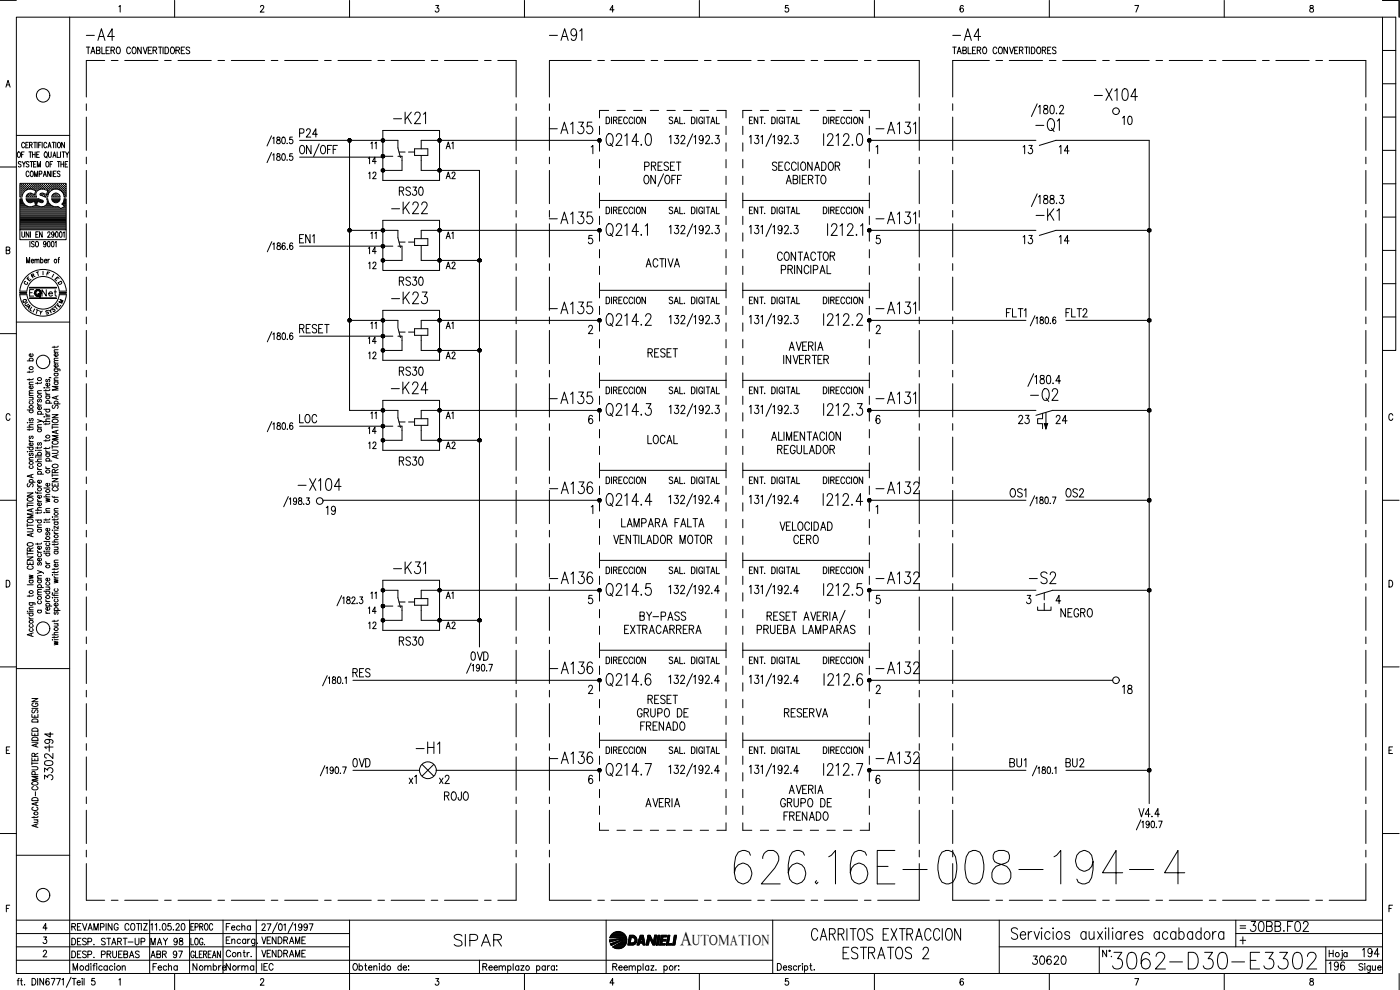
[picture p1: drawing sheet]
<svg xmlns="http://www.w3.org/2000/svg" width="420mm" height="297mm" viewBox="0 0 420 297" stroke-linecap="round" stroke-linejoin="round" font-family="sans-serif">
<defs><g id="words">
<text font-size="15" x="219.1" y="266.3">626.16E-008-194-4</text>
<text font-size="9.3" x="332.7" y="292.1">3062-D30-E3302</text>
<g font-size="7.5">
<text x="309.7" y="40.6">-Q1</text>
<text x="308" y="121.7">-Q2</text>
</g>
<g font-size="7.1">
<text x="24.7" y="13.4">-A4</text>
<text x="163.7" y="13.4">-A91</text>
<text x="284.7" y="13.4">-A4</text>
<text x="327" y="31.4">-X104</text>
<text x="116.8" y="38.5">-K21</text>
<text x="163.7" y="41.3">-A135</text>
<text x="261.8" y="41.3">-A131</text>
<text x="116.4" y="65.3">-K22</text>
<text x="163.7" y="68.4">-A135</text>
<text x="261.8" y="68.4">-A131</text>
<text x="309.7" y="67.4">-K1</text>
<text x="116.4" y="92.4">-K23</text>
<text x="163.7" y="95.2">-A135</text>
<text x="261.8" y="95.2">-A131</text>
<text x="116.1" y="119.2">-K24</text>
<text x="163.7" y="122.4">-A135</text>
<text x="261.8" y="122.4">-A131</text>
<text x="88.2" y="148.5">-X104</text>
<text x="163.7" y="149.2">-A136</text>
<text x="261.8" y="149.2">-A132</text>
<text x="116.8" y="173.2">-K31</text>
<text x="163.7" y="176.4">-A136</text>
<text x="261.8" y="176.4">-A132</text>
<text x="307.6" y="176.4">-S2</text>
<text x="163.7" y="203.2">-A136</text>
<text x="261.8" y="203.2">-A132</text>
<text x="163.7" y="230.4">-A136</text>
<text x="261.8" y="230.4">-A132</text>
<text x="135.1" y="285">SIPAR</text>
<text x="251.9" y="288.9">ESTRATOS 2</text>
</g>
<g font-size="6.6">
<text x="123.8" y="227.2">-H1</text>
<text x="373.9" y="280.8">30BB.F02</text>
</g>
<text font-size="6.2" x="16.9" y="235.3" transform="rotate(-90 16.9 235.3)">3302-</text>
<text font-size="5.9" x="204.1" y="283.6">A</text>
<g font-size="5.7">
<text x="335.5" y="38.5">10</text>
<text x="88.5" y="42.3">P24</text>
<text x="305.9" y="47.3">13</text>
<text x="316.8" y="47.3">14</text>
<text x="192.3" y="52.2">PRESET</text>
<text x="118.5" y="60">RS30</text>
<text x="88.5" y="74.1">EN1</text>
<text x="305.9" y="74.4">13</text>
<text x="316.8" y="74.4">14</text>
<text x="232.1" y="79.4">CONTACTOR</text>
<text x="118.5" y="86.8">RS30</text>
<text x="318.6" y="96.3">FLT2</text>
<text x="118.5" y="113.9">RS30</text>
<text x="193.3" y="108.3">RESET</text>
<text x="88.5" y="128.1">LOC</text>
<text x="304.4" y="128.4">23</text>
<text x="315.7" y="128.4">24</text>
<text x="193.3" y="134.4">LOCAL</text>
<text x="232.1" y="137.2">REGULADOR</text>
<text x="118.5" y="140.8">RS30</text>
<text x="96.7" y="155.6">19</text>
<text x="302" y="150.3">OS1</text>
<text x="318.6" y="150.3">OS2</text>
<text x="237.1" y="164.4">CERO</text>
<text x="186.3" y="191.2">EXTRACARRERA</text>
<text x="190.9" y="187.3">BY-PASS</text>
<text x="226.1" y="191.2">PRUEBA LAMPARAS</text>
<text x="317.1" y="186.3">NEGRO</text>
<text x="118.5" y="194.7">RS30</text>
<text x="140.1" y="199.3">0VD</text>
<text x="104.8" y="204.3">RES</text>
<text x="335.5" y="209.2">18</text>
<text x="193.3" y="212.4">RESET</text>
<text x="190.1" y="216.3">GRUPO DE</text>
<text x="234.2" y="216.3">RESERVA</text>
<text x="16.9" y="225.8" transform="rotate(-90 16.9 225.8)">194</text>
<text x="104.8" y="231.4">0VD</text>
<text x="302" y="231.4">BU1</text>
<text x="318.6" y="231.4">BU2</text>
<text x="130.5" y="236.4">x2</text>
<text x="132.3" y="241.3">ROJO</text>
<text x="233.2" y="243.4">GRUPO DE</text>
<text x="233.9" y="247.3">FRENADO</text>
<text x="340.4" y="246.2">V4.4</text>
<text x="308.7" y="290.7">30620</text>
<text x="397.6" y="292.5">196</text>
<text x="407.8" y="288.2">194</text>
</g>
<g font-size="5.3">
<text x="136.9" y="45.9" transform="rotate(-90 136.9 45.9)">A1</text>
<text x="109.4" y="50.4">14</text>
<text x="109.4" y="81.8">12</text>
<text x="132.6" y="81.8">A2</text>
<text x="136.9" y="99.8" transform="rotate(-90 136.9 99.8)">A1</text>
<text x="109.4" y="104.4">14</text>
<text x="109.4" y="109">12</text>
<text x="132.6" y="109">A2</text>
<text x="136.9" y="127" transform="rotate(-90 136.9 127)">A1</text>
<text x="109.4" y="135.8">12</text>
<text x="132.6" y="135.8">A2</text>
<text x="136.9" y="181" transform="rotate(-90 136.9 181)">A1</text>
<text x="125.9" y="236.4" transform="rotate(-90 125.9 236.4)">x1</text>
<text x="66.7" y="280.5">Fecha</text>
<text x="44.1" y="284.7">MAY 98</text>
<text x="44.1" y="288.6">ABR 97</text>
<text x="56.8" y="292.5">Nombre</text>
<text x="66.7" y="292.5">Norma</text>
</g>
<g font-size="4.9">
<text x="113.9" y="45.9" transform="rotate(-90 113.9 45.9)">11</text>
<text x="109.4" y="54.7">12</text>
<text x="132.6" y="54.7">A2</text>
<text x="109.4" y="77.3">14</text>
<text x="113.9" y="72.7" transform="rotate(-90 113.9 72.7)">11</text>
<text x="132.6" y="72.7">A1</text>
<text x="11.3" y="90">Net</text>
<text x="113.9" y="99.8" transform="rotate(-90 113.9 99.8)">11</text>
<text x="109.4" y="131.2">14</text>
<text x="113.9" y="127" transform="rotate(-90 113.9 127)">11</text>
<text x="109.4" y="185.2">14</text>
<text x="113.9" y="181" transform="rotate(-90 113.9 181)">11</text>
<text x="109.4" y="189.8">12</text>
<text x="132.6" y="189.8">A2</text>
<text x="77.3" y="288.2">VENDRAME</text>
</g>
<text font-size="4.4" x="207.7" y="283.6">UTOMATION</text>
<g font-size="4">
<text x="6.7" y="85.4">E</text>
<text x="15.2" y="85.4">E</text>
<text x="5.6" y="92.1">Q</text>
<text x="6.3" y="92.8">U</text>
<text x="6.7" y="93.8">A</text>
<text x="10.6" y="95.6">Y</text>
<text x="12.3" y="95.6">S</text>
<text x="16.6" y="92.1">M</text>
</g>
<g font-size="3.5">
<text x="6" y="86.4">C</text>
<text x="16.2" y="86.4">D</text>
<text x="370.8" y="279.8">=</text>
</g>
</g></defs>
<!-- layer: DCA_A3E2|CART -->
<g fill="none" stroke="#000" stroke-width=".3">
<path d="M0 .1h4.9M4.9 5.2h410v286.9h-410zM20.9 5.2v286.9M35.7 2l.4-.4v2M52.4 .1v5.1M78.2 2.1l.3-.5 .5 .1 .2 .3-.3 .7-.8 .9h1.1M104.9 .1v5.1M130.8 1.6h.9l-.6 .8a.6 .6 0 0 1 .6 .9 .6 .6 0 0 1-1.1-.1M157.4 .1v5.1M184.3 2.9h-1.3l.9-1.3v2M209.9 .1v5.1M236.6 1.6h-.8l-.1 .9a.63 .63 0 0 1 .9 0 .63 .63 0 0 1-.1 .9 .63 .63 0 0 1-.9-.2"/>
<path d="M262.4 .1v5.1M289.1 1.9l-.3-.3a1.1 1.1 0 0 0-.7 1 1.1 1.1 0 0 0 .6 1 .56 .56 0 0 0 .5-.5 .56 .56 0 0 0-.5-.6 .56 .56 0 0 0-.6 .4M314.9 .1v5.1M340.6 1.6h1.1l-.8 2M367.4 .1v5.1M393.2 1.7v.6a.73 .73 0 0 1 .9 .4 .73 .73 0 0 1-.3 .9 .65 .65 0 0 1-.8-.6 .65 .65 0 0 1 .9-.6l.2-.3-.1-.4zM414.9 .1h5v5.1M414.9 5.2h4v99.9h-4M414.9 15.1h4M1.8 26.1l.6-2 .6 2M2 25.5h.8M414.9 35.1h4"/>
<path d="M414.9 25.1h4M0 50.1h4.9M4.9 40.6h16M5.4 45.7l.1-.1a.86 .86 0 0 1 .7 .8 .86 .86 0 0 1-.7 .8 1.2 1.2 0 0 1-.1-1.5zM6.1 57h.1M6.1 56.3h.1M6.1 55.7h.1M6.1 57.6h.1M6.1 58.2h.1M6.1 58.9h.1M6.1 59.8h.4M6.3 57.3h.1"/>
<path d="M6.3 56.6h.1M6.3 56h.1M6.3 55.4h.1M6.3 57.9h.1M6.3 58.5h.1M6.3 48.7a.41 .41 0 0 0-.7-.2 .41 .41 0 0 0 .1 .7l.5 .2a.43 .43 0 0 1-.1 .7 .43 .43 0 0 1-.6-.2M6.3 55.3v.1M6.3 55.9v.2M6.3 56.5v.2M6.3 57.2v.1M6.3 57.8v.2M6.3 58.4v.2"/>
<path d="M6.5 46.4h.4M6.6 59.7h-.6v9.2h13.9v-9.2l-.7-.1-.1 .8M6.6 57h.1M6.6 56.3h.1M6.6 55.7h.1M6.6 57.6h.1M6.6 58.2h.1M6.6 59.6l.2 .8M6.6 48.5l.6 .8 .4-.8M6.6 55.6v.2M6.6 56.2v.2M6.6 56.9v.2"/>
<path d="M6.6 57.5v.2M6.6 58.2v.1M6.8 58.3l-.2 .8M6.9 57.3h.2M6.9 56.6h.2M6.9 56h.2M6.9 55.4h.2M7 55.3v.1M7 55.9v.2M7 56.5v.2M7 57.2v.1M7.2 49.3v.8"/>
<path d="M7.2 57h.2M7.2 56.3h.2M7.2 55.7h.2M7.2 45.6h-.7v1.6M7.3 55.6v.2M7.3 56.2v.2M7.3 56.9v.2M7.3 57.5l-.5 .9M7.4 43.1l-.3-.4a.86 .86 0 0 0-.6 .8 .86 .86 0 0 0 .6 .9l.3-.4M7.5 56.6h.2M7.5 56h.2M7.5 55.4h.2"/>
<path d="M7.6 55.3v.1M7.6 55.9v.2M7.6 56.5v.2M7.7 43.5h.5M7.8 59.7h3.7M7.8 57h.1M7.8 56.3h.2M7.8 55.7h.2M7.9 59.6l.3 .8M7.9 55.6v.2M7.9 56.2v.2M7.9 56.9h.1"/>
<path d="M8 59.8h3.6M8 58.9h.1M8.2 56.6h.1M8.2 56h.1M8.2 55.4h.1M8.2 58.5h.1M8.2 58.3l-.3 .8M8.3 55.3v.1M8.3 55.9v.2M8.3 56.5v.2M8.3 58.4v.2M8.5 56.3h.1"/>
<path d="M8.5 55.7h.1M8.5 58.9h.1M8.5 42.7h-.8v1.7h.8M8.6 55.6v.2M8.6 56.2v.2M8.6 58.8v.2M8.6 58.2v.1M8.7 48.7l-.3-.2-.6 .2 .2 .4 .6 .3 .1 .5-.3 .2-.6-.2M8.7 51.7l-.3-.4a.86 .86 0 0 0-.6 .9 .86 .86 0 0 0 .6 .8l.3-.4M8.7 45.6h.8M8.8 56.6h.2M8.8 56h.2"/>
<path d="M8.8 55.4h.2M8.8 58.5h.2M8.8 43.5l.8-.1v-.6l-.8-.1v1.7M8.9 55.3v.1M8.9 55.9v.2M8.9 56.5v.2M8.9 58.4v.2M9 48.5h.9M9.1 45.6v1.6M9.1 56.3h.2M9.1 55.7h.2M9.1 58.2h.2"/>
<path d="M9.1 58.9h.2M9.2 55.6v.2M9.2 56.2v.2M9.2 58.2v.1M9.2 58.8v.2M9.3 51.4l.1-.1a.86 .86 0 0 1 .6 .9 .86 .86 0 0 1-.6 .8 1.2 1.2 0 0 1-.1-1.6zM9.3 43.5l.4 .9M9.4 58h-.6l-.6 .3M9.4 48.5v1.6M9.4 56.6h.2M9.4 56h.2M9.4 55.4h.2"/>
<path d="M9.4 58.5h.2M9.5 55.3v.1M9.5 55.9v.2M9.5 56.5v.2M9.5 58.4v.2M9.7 46.4h.8M9.7 45.6v1.6M9.7 56.3h.2M9.7 55.7h.2M9.7 58.9h.2M9.8 56.9l1 .3-.4 1.2-1-.4M9.8 56.8a2.42 2.42 0 0 0-2.5 .7"/>
<path d="M9.8 55.6v.2M9.8 56.2v.2M9.8 58.3h.1M9.8 58.8v.2M10.1 42.7h.8M10.1 49.3h.4M10.1 56.6h.1M10.1 56h.1M10.1 55.4h.1M10.1 58.5h.1M10.2 55.3v.1M10.2 55.9v.2"/>
<path d="M10.2 56.5v.2M10.2 58.4v.2M10.3 53v-1.7l.5 1.7 .5-1.7v1.7M10.4 56.3h.1M10.4 55.7h.1M10.4 58.9h.1M10.5 55.6v.2M10.5 56.2v.2M10.5 56.9v.1M10.5 58.8v.2M10.5 42.7v1.7M10.5 58.2h.1"/>
<path d="M10.5 45.6v1.6M10.7 56.6h.2M10.7 56h.2M10.7 55.4h.2M10.8 55.3v.1M10.8 55.9v.2M10.8 56.5v.2M10.8 48.5h-.7v1.6h.7M10.8 57.3h.1M11 46.4h.5M11 57h.2M11 56.3h.2"/>
<path d="M11 55.7h.2M11.1 55.6v.2M11.1 56.2v.2M11.1 56.9v.2M11.1 42.7v1.7M11.2 50.1v-1.6l.5 1.6 .4-1.6v1.6M11.3 56.6h.2M11.3 56h.2M11.3 55.4h.2M11.4 55.3v.1M11.4 55.9v.2M11.4 56.5v.2"/>
<path d="M11.5 59.6l.3 .1M11.6 43.5h.5M11.6 56.3h.2M11.6 55.7h.2M11.7 55.6v.2M11.7 56.2v.2M11.8 56.9a1.5 1.5 0 0 0-.8 2.2h-3.2M11.8 59.8l1.1 .4v.4l-.3 .2M11.8 52.2l.7-.1v-.7l-.7-.1v1.7M11.8 45.6h-.8v1.6h.8M12 56.6h.1M12 56h.1"/>
<path d="M12 55.4h.1M12.1 55.3v.1M12.1 55.9v.2M12.1 56.5v.2M12.3 56.3h.1M12.3 55.7h.1M12.3 58.2h.1M12.4 42.7h-.8v1.7M12.4 55.6v.2M12.4 56.2v.2M12.4 58.2v.1M12.6 56.6h.2"/>
<path d="M12.6 56h.2M12.6 55.4h.2M12.6 58.5h.2M12.7 42.7v1.7M12.7 55.3v.1M12.7 55.9v.2M12.7 56.5v.2M12.7 58.4v.2M12.9 56.3h.2M12.9 55.7h.2M12.9 58.2h.2M13 53l.5-1.7 .4 1.7"/>
<path d="M13 55.6v.2M13 56.2v.2M13 58.2v.1M13.2 52.4h.6M13.3 56.6h.1M13.3 56h.1M13.3 55.4h.1M13.3 58.5h.1M13.3 55.3v.1M13.3 55.9v.2M13.3 56.5v.2M13.3 58.4v.2"/>
<path d="M13.4 56.8l-.7-.1-1 .2M13.4 56.9l1 .3-.4 1.2-1.5-.4a.38 .38 0 0 0-.4 .1 .38 .38 0 0 0 0 .5l1.5 .5h.7M13.5 45.7l.1-.1a.86 .86 0 0 1 .6 .8 .86 .86 0 0 1-.6 .8 1.09 1.09 0 0 1-.1-1.5zM13.5 56.3h.2M13.5 55.7h.2M13.5 58.9h.2M13.6 55.6v.2M13.6 56.2v.2M13.6 58.8v.2M13.8 46.9l.3 .5M13.9 56.6h.2M13.9 56h.2"/>
<path d="M13.9 55.4h.2M13.9 58.5h.2M14 48.5h.1a.86 .86 0 0 1 .6 .8 .86 .86 0 0 1-.6 .8 1.2 1.2 0 0 1-.1-1.6zM14 55.3v.1M14 55.9v.2M14 56.5v.2M14 58.4v.2M14 43.1l-.2-.4a.86 .86 0 0 0-.7 .8 .86 .86 0 0 0 .7 .9l.2-.4M14.2 57h.2M14.2 56.3h.2M14.2 55.7h.2M14.2 58.2h.2"/>
<path d="M14.2 58.9h.1M14.3 59.7h-.3a1.59 1.59 0 0 1-1.2 2.3M14.3 55.6v.2M14.3 56.2v.2M14.3 56.9v.2M14.3 58.2v.1M14.3 59.6l.3 1 .4 .7M14.4 57.6h.1M14.4 44.4l.5-1.7 .4 1.7M14.5 57.3h.2M14.5 56.6h.2M14.5 56h.2"/>
<path d="M14.5 55.4h.2M14.5 57.9h.1M14.6 45.6v1.4l.3 .2 .4-.2 .1-1.4M14.6 43.8h.6M14.6 55.3v.1M14.6 55.9v.2M14.6 56.5v.2M14.6 57.2v.1M14.6 57.8v.1M14.8 57h.2M14.8 56.3h.2M14.8 55.7h.2"/>
<path d="M14.9 55.6v.2M14.9 56.2v.2M14.9 56.9v.2M15 49.3h.5M15.1 51.3v1.7l-.8-1.7v1.7M15.2 56.6h.1M15.2 56h.1M15.2 55.4h.1M15.2 55.3v.1M15.2 55.9v.2M15.2 56.5v.2M15.5 57h.1"/>
<path d="M15.5 56.3h.1M15.5 55.7h.1M15.5 55.6v.2M15.5 56.2v.2M15.5 56.9v.1M15.6 51.3v1.7M15.7 42.7h.8M15.7 59.8h2.2M15.8 48.5h-.8v1.6M15.8 56.6h.2M15.8 56h.2M15.8 55.4h.2"/>
<path d="M15.9 47.2l.4-1.6 .5 1.6M15.9 55.3v.1M15.9 55.9v.2M15.9 56.5v.2M16 58.5l-.1 .1M16 46.7h.6M16 52.1h.6M16.1 42.7v1.7M16.1 56.3h.2M16.1 55.7h.2M16.1 58.9h.2M16.2 55.6v.2"/>
<path d="M16.2 56.2v.2M16.2 58.8v.2M16.3 58.2l-.1 .1M16.4 56.6h.2M16.4 56h.2M16.4 55.4h.2M16.4 58.5h.2M16.5 55.3v.1M16.5 55.9v.2M16.5 56.5v.2M16.5 58.4v.2M16.7 56.3h.2"/>
<path d="M16.7 55.7h.2M16.7 58.2h.2M16.7 58.9h.2M16.8 42.7v1.7M16.8 55.6v.2M16.8 56.2v.2M16.8 58.2v.1M16.8 58.8v.2M16.8 51.3h-.8v1.7h.8M17.1 56.6h.1M17.1 56h.1M17.1 55.4h.1"/>
<path d="M17.1 58.5h.1M17.1 45.6v1.6h.8M17.1 55.3v.1M17.1 55.9v.2M17.1 56.5v.2M17.1 58.4v.2M17.2 48.5h.8M17.4 56.3h.1M17.4 55.7h.1M17.4 58.9h.1M17.4 42.8l.2-.1a.86 .86 0 0 1 .6 .8 .86 .86 0 0 1-.6 .9 1.2 1.2 0 0 1-.2-1.6zM17.4 55.6v.2"/>
<path d="M17.4 56.2v.2M17.4 58.8v.2M17.6 48.5v1.6M17.7 56.6h.2M17.7 56h.2M17.7 55.4h.2M17.8 55.3v.1M17.8 55.9v.2M17.8 56.5v.2M17.9 58.8l.1 .3h-2.5a1.28 1.28 0 0 1 1.1-1.1 1.28 1.28 0 0 1 1.4 .8M17.9 59.9l.1-.3-2.5 .1a1.28 1.28 0 0 0 1.1 1.1 1.28 1.28 0 0 0 1.4-.8M18 51.6a.4 .4 0 0 0-.7-.2 .4 .4 0 0 0 .1 .7l.5 .2 .1 .5-.3 .2-.5-.2"/>
<path d="M18 57h.2M18 56.3h.2M18 55.7h.2M18.1 55.6v.2M18.1 56.2v.2M18.1 56.9v.2M18.2 45.6v1.6M18.3 49.3h.8M18.3 48.5v1.6M18.3 56.6h.2M18.3 56h.2M18.3 55.4h.2"/>
<path d="M18.4 57.2l.1 .1M18.4 55.3v.1M18.4 55.9v.2M18.4 56.5v.2M18.6 45.6h.9M18.6 57h.2M18.6 56.3h.2M18.6 55.7h.2M18.7 57.5l.1 .1M18.7 55.6v.2M18.7 56.2v.2M18.7 56.9v.2"/>
<path d="M19 57.3h.1M19 56.6h.1M19 56h.1M19 55.4h.1M19 57.9h.1M19 45.6v1.6M19 55.3v.1M19 55.9v.2M19 56.5v.2M19 57.2v.1M19 57.8v.2M19.1 58.3l.2 .8h.6v-4.1h-13.9v4.1h.6"/>
<path d="M19.1 48.5v1.6M19.1 58.4a2.47 2.47 0 0 0-2.7-1.7 2.47 2.47 0 0 0-2.1 2.4M19.3 57h.1M19.3 56.3h.1M19.3 55.7h.1M19.3 57.6h.1M19.3 58.2h.1M19.3 58.9h.1M19.3 42.7v1.7l-.8-1.7v1.7M19.3 55.6v.2M19.3 56.2v.2M19.3 56.9v.2"/>
<path d="M19.3 57.5v.2M19.3 58.2v.1M19.3 58.8v.2M19.3 59.8h.5M19.6 49.3h.4M19.6 57.3h.2M19.6 56.6h.2M19.6 56h.2M19.6 55.4h.2M19.6 57.9h.2M19.6 58.5h.2M19.7 45.6l.5 .8 .4-.8"/>
<path d="M19.7 55.3v.1M19.7 55.9v.2M19.7 56.5v.2M19.7 57.2v.1M19.7 57.8v.2M19.7 58.4v.2M20.2 46.4v.8M20.3 48.5h-.7v1.6h.7M414.9 55.1h4M414.9 45.1h4M1.9 75.1l.9-.1v-.8l-.9-.1v2l.9-.1 .2-.5-.4-.4M6 68.9v3h13.9v-3"/>
<path d="M6.1 64.6h13.7M6.1 64.2h13.7M6.1 64h13.7M6.1 63.6h13.7M6.1 63.3h13.7M6.1 63h13.7M6.1 62.7h12M6.1 62.3h11.7M6.1 62h2.2M6.1 61.7h1.6M6.1 61.4h1.2M6.1 61.1h.9"/>
<path d="M6.1 60.8h.7M6.1 60.4h.5M6.1 60.1h.5M6.1 64.9h13.7M6.1 65.2h13.7M6.1 65.5h13.7M6.1 65.9h13.7M6.1 66.2h13.7M6.1 66.5h13.7M6.1 66.8h13.7M6.1 67.1h13.7M6.1 67.4h13.7"/>
<path d="M6.1 67.8h13.7M6.1 68.1h13.7M6.1 68.4h13.7M6.1 68.7h13.7M6.6 69.5v1.5l.3 .2 .4-.2 .1-1.5M6.8 60.4l.5 .9M7.3 61.3a2.42 2.42 0 0 0 2.5 .6M8 78.9v-1.7l.4 1.7 .5-1.7v1.7M8.1 60.1h4.5M8.2 60.4l.6 .4h.6M8.4 60.4h1.6M8.7 69.5v1.7l-.9-1.7v1.7"/>
<path d="M9 72.4v1.7M9.1 69.5v1.7M9.4 60.7l1-.3 .3 1.2-.9 .3M9.4 78.3h.7l-.2-.5a.49 .49 0 0 0-.5 .5 .49 .49 0 0 0 .5 .5l.2-.2M9.8 62h2.1M10.2 72.7a.41 .41 0 0 0-.6-.2 .41 .41 0 0 0 .1 .6l.5 .3v.5l-.3 .2-.5-.2M10.5 78.1l.1-.3h.4l.1 1.1M10.5 77.8v1.1M10.5 60.4h.6M10.5 60.8h.6M10.6 61.1h.4M10.7 61.7h.3"/>
<path d="M10.7 61.4h.2M10.8 70.3h.4M10.8 72.5l.2-.1a.86 .86 0 0 1 .6 .8 .86 .86 0 0 1-.6 .9 1.2 1.2 0 0 1-.2-1.6zM11.1 78.1l.2-.3h.4v1.1M11.5 69.5h-.7v1.7h.7M11.6 60.4h1.3M12.2 60.7l-.9-.3-.3 1.2 1.8 .4M12.2 78l.1-.2a.5 .5 0 0 1 .6 .5 .5 .5 0 0 1-.6 .5l-.1-.2M12.2 77.2v1.7M12.2 60.8h.4M12.7 69.5v1.7l-.8-1.7v1.7M13.2 62h2.8"/>
<path d="M13.3 78.3h.7l-.1-.5a.5 .5 0 0 0-.6 .5 .5 .5 0 0 0 .6 .5l.1-.2M13.8 61.7h1.6M13.8 73l-.2 .4a.46 .46 0 0 1-.6-.5 .46 .46 0 0 1 .6-.4l.2 1.3-.3 .3-.4-.2M14 61.4h1M14.2 61.1h.5M14.3 70l.3-.5 .4 .4-.7 1.3h.8M14.3 60.8h.2M14.3 60.4h.1M14.4 72.5l.2-.1a.96 .96 0 0 1 0 1.7l-.4-.7zM14.4 77.8v1.1M14.9 77.8h-.3l-.2 .5M15 61.3a3.1 3.1 0 0 0 2.6 .8l.6 .5 1.1-.6"/>
<path d="M15.6 72.5l.1-.1a.96 .96 0 0 1 0 1.7l-.3-.7zM15.8 60.1h1.9M16 60.4h1.5M16.2 70.1l-.2 .4a.46 .46 0 0 1-.5-.4 .46 .46 0 0 1 .5-.5l.2 1.3-.3 .3-.4-.2M16.6 72.8l.2-.4v1.7M16.8 69.6l.2-.1a.96 .96 0 0 1 0 1.7l-.4-.7zM17.4 77.8h.4M17.9 77.2l-.3 .1v1.6M18 69.6l.2-.1a.96 .96 0 0 1 0 1.7l-.4-.7zM18.3 62.7h1.5M18.8 61.1h1M18.9 62.3h.9"/>
<path d="M18.9 61.4h.9M19 69.9l.3-.4v1.7M19 60.8h.8M19.1 60.4l-.5 .8 .7 .8M19.2 61.7h.6M19.2 60.4h.6M19.3 60.1h.5M19.4 62h.4M414.9 75.1h4M414.9 65.1h4M4.9 96.6h16M5.9 87.3a7 7 0 0 1 7-6.5 7 7 0 0 1 7 6.5"/>
<path d="M5.9 88.4a7 7 0 0 0 7 6.5 7 7 0 0 0 7-6.5M8.1 87.3a4.9 4.9 0 0 1 4.8-4.3 4.9 4.9 0 0 1 4.9 4.3M8.1 88.4a4.9 4.9 0 0 0 4.8 4.3 4.9 4.9 0 0 0 4.9-4.3M8.8 86.2h8.2v.2h-8.2M8.8 89.4h8.2v.2h-8.2zM8.9 86.3h8M8.9 89.5h8M10.1 86.9h-1.2v1.9M12.9 81.4v1.1M414.9 95.1h4M414.9 85.1h4M0 100.1h4.9"/>
<path d="M8.2 108.3h1.7M8.8 111.4v.4M8.8 113.7v.4M8.8 119.2h1.1M8.8 118.7h1.1M8.8 115.4h1.1M9 108.3a.55 .55 0 0 1 .3-.9 .55 .55 0 0 1 .6 .6l-.2 .3M9.6 119.2l.3 .4v.4h-1.1M9.7 115.8l.2 .2a.52 .52 0 0 1-.6 .7 .52 .52 0 0 1-.4-.8l.4-.1v.9M9.7 106.2l.2 .1a.51 .51 0 0 1-.5 .7 .51 .51 0 0 1-.5-.8h.4v.8M9.9 118h-1.1v.3l.3 .4M9.9 117.2h-1.1v.4l.3 .4"/>
<path d="M9.9 114.7h-1.1v.4l.3 .3M9.9 113.6l-.3 .3h-1.4M9.9 111.3l-.3 .4h-1.4M11.3 114.7v.5M11.3 118h1.1M11.5 119.8l-.2 .3v.5h.4l.2-.7 .3-.1 .2 .3-.2 .5M12.4 117.2l-1.1 .1v.3l.3 .4M12.4 114.7v.3h-1.7M13.2 116.4h.1zM13.8 117.8v.3l.5 .2M13.8 116.9v.5M13.8 118.8h1.1"/>
<path d="M13.8 118.3h1.1M13.8 116.4h1.1M14 118.8l-.2 .1a.52 .52 0 0 0 .6 .8 .52 .52 0 0 0 .3-.9M14 113.8l-.2 .3 .2 .5 .4-.7h.5v.4l-.2 .3M14.7 115l.2 .1a.52 .52 0 0 1-.5 .8 .52 .52 0 0 1-.5-.8l.4-.1v.9M14.9 113.3l.4 .1M14.9 116.8l-.3 .4h-1.4M16.3 110.7h1.6v.6M16.3 103.9v.5M16.3 114.6h1.1M16.3 114.1h1.1M16.3 112h1.1"/>
<path d="M16.3 109h1.1M16.3 105.7h1.1M16.5 114.6l-.2 .1a.52 .52 0 0 0 .6 .7 .52 .52 0 0 0 .3-.8M16.5 112l-.2 .1a.53 .53 0 0 0 .5 .7 .53 .53 0 0 0 .6-.7l-.2-.1M16.5 110.7a.55 .55 0 0 0 .3 .9 .55 .55 0 0 0 .6-.7l-.2-.2M16.8 119v.7M17.2 109.4l.2 .1a.51 .51 0 0 1-.5 .7 .51 .51 0 0 1-.5-.7l.4-.1v.8M17.2 106.1l.2 .1a.52 .52 0 0 1-.6 .7 .52 .52 0 0 1-.4-.7l.4-.1v.8M17.4 118.8l-1.7 .5 1.7 .6M17.4 115.9h-1.7l1.7 .6-1.7 .5h1.7M17.4 113.4h-1.1v.4l.3 .3M17.4 108.2l-1.1 .1v.3l.3 .4"/>
<path d="M17.4 107.5h-1.1v.4l.3 .3M17.4 104.9l-1.1 .1v.3l.3 .4M17.4 103.8l-.3 .4h-1.4M3 124.6a.61 .61 0 0 0-.7-.5 .61 .61 0 0 0-.5 .8v.5a.61 .61 0 0 0 .5 .7 .61 .61 0 0 0 .7-.5M8.2 135.5h.1zM8.2 126.8h.1zM8.2 128.2h1.7M8.2 134.2h1.7M8.2 123h1.7M8.8 131.9v.4l.5 .2M8.8 128.6v.5M8.8 138h1.1"/>
<path d="M8.8 135.5h1.1M8.8 132.5h1.1M8.8 126.8h1.1M9 139.8l-.2 .1a.53 .53 0 0 0 .6 .7 .53 .53 0 0 0 .5-.7l-.2-.1M9 136l-.2 .3v.4h.4l.2-.7h.3l.2 .3-.2 .4M9 134.2l-.2 .2a.51 .51 0 0 0 .6 .6 .51 .51 0 0 0 .3-.8M9 130.8l-.2 .3v.4h.4l.2-.6 .3-.1 .2 .3-.2 .5M9 125.5l-.2 .3v.5h.4l.2-.7 .3-.1 .2 .3-.2 .5M9 123l-.2 .2a.51 .51 0 0 0 .6 .7 .51 .51 0 0 0 .3-.9M9 120.4a.55 .55 0 0 0 .3 .9 .55 .55 0 0 0 .6-.6l-.2-.3M9.7 132.9a.49 .49 0 0 1 0 .7 .49 .49 0 0 1-.7 0 .49 .49 0 0 1-.1-.6l.4-.1v.8M9.9 137.3l-1.1 .1v.3l.3 .3"/>
<path d="M9.9 128.6l-.3 .3h-1.4M9.9 127.4l-1.1 .1v.3l.3 .4M10.7 137.1h.1zM10.7 135.1h.1zM10.7 138.5h1.7M10.7 136.6h1.7M11.3 125.9l1.1 .4-1.1 .4M11.3 121v.4l.5 .2M11.3 134.1v.5M11.3 137.1h1.1M11.3 135.1h1.1M11.3 128.7h1.1"/>
<path d="M11.3 128.2h1.1M11.3 124.3h1.7M11.3 121.6h1.1M11.5 136.6a.51 .51 0 0 1 0-.7 .51 .51 0 0 1 .7 0 .51 .51 0 0 1 0 .7M11.5 132.8l-.2 .3 .2 .5 .4-.7h.5v.4l-.2 .3M11.5 128.7a.49 .49 0 0 0 0 .7 .49 .49 0 0 0 .7 0 .49 .49 0 0 0 0-.7M11.5 124.3a.51 .51 0 0 1 0-.8 .51 .51 0 0 1 .7 0 .51 .51 0 0 1 0 .8M12.2 122a.51 .51 0 0 1 0 .7 .51 .51 0 0 1-.7 .1 .51 .51 0 0 1-.1-.7l.4-.1v.9M12.4 137.7l-1.1 .1v.4l.3 .3M12.4 134l-.3 .4h-1.4M12.4 127.4l-1.1 .1v.3l.3 .4M12.4 126.3l.6 .2v.3"/>
<path d="M13.2 125h.1zM13.2 126.5h1.7M13.2 122.8h1.7M13.8 135.1v.4l.5 .2M13.8 124v.4l.5 .2M13.8 126.9v.6M13.8 131.9v.5M13.8 134.3v.5M13.8 138.3h1.7M13.8 136.2h1.1M13.8 135.7h1.1M13.8 125h1.1"/>
<path d="M13.8 124.6h1.1M13.8 121h1.7M14 138.3l-.2-.1a.52 .52 0 0 1 .6-.7 .52 .52 0 0 1 .3 .8M14 136.2l-.2 .1a.52 .52 0 0 0 .6 .7 .52 .52 0 0 0 .3-.8M14 122.8a.49 .49 0 0 0 0 .7 .49 .49 0 0 0 .7 0 .49 .49 0 0 0 0-.7M14 121l-.2-.2a.52 .52 0 0 1 .6-.7 .52 .52 0 0 1 .3 .9M14.9 134.2l-.3 .4h-1.4M14.9 131.9l-.3 .3h-1.4M14.9 126.9l-.3 .3h-1.4M14.9 125.7l-1.1 .1v.3l.3 .4M15.7 135.1h1.2l.5 .4v.3l-.5 .2h-1.2M15.7 124.4h1.7l-1.7 .9h1.7"/>
<path d="M15.7 127.7v.9M15.7 133.6v.9M15.7 134.1h1.7M15.7 128.2h1.7M15.7 127.4h1.7M15.7 139.6a.88 .88 0 0 1 1.1-.4 .88 .88 0 0 1 .6 .9 .89 .89 0 0 1-1 .3 .89 .89 0 0 1-.7-.8zM15.7 132.5a.88 .88 0 0 1 1.1-.4 .88 .88 0 0 1 .6 .9 .88 .88 0 0 1-1.1 .4 .88 .88 0 0 1-.6-.9zM15.7 126.1a.88 .88 0 0 1 1.1-.4 .88 .88 0 0 1 .6 .9 .89 .89 0 0 1-1 .3 .89 .89 0 0 1-.7-.8zM15.9 121.6l-.2 .3v.5h.6l.5-.7 .4-.1 .2 .3-.2 .6M16.3 121.2h1.7M16.5 121.2l-.2-.2a.51 .51 0 0 1 .6-.7 .51 .51 0 0 1 .3 .9M16.8 129.3v.6"/>
<path d="M16.8 136.7v.7M17.4 136.5l-1.7 .5 1.7 .6M17.4 130.7h-1.7l1.7 .6-1.7 .5h1.7M17.4 129.1l-1.7 .5 1.7 .6M418 124.6a.61 .61 0 0 0-.7-.5 .61 .61 0 0 0-.5 .8v.5a.61 .61 0 0 0 .5 .7 .61 .61 0 0 0 .7-.5M0 150.1h4.9M8.2 158.6h1.2l.5 .4v.4l-.5 .2h-1.2M8.2 147.9h1.7l-1.7 1h1.7M8.2 151.2v1M8.2 157.1v1M8.2 157.6h1.7M8.2 151.7h1.7"/>
<path d="M8.2 150.9h1.7M8.3 156a.89 .89 0 0 1 1-.3 .89 .89 0 0 1 .6 .8 .88 .88 0 0 1-1.1 .4 .88 .88 0 0 1-.5-.9zM8.3 149.5a.88 .88 0 0 1 1-.3 .88 .88 0 0 1 .6 .9 .88 .88 0 0 1-1.1 .3 .88 .88 0 0 1-.5-.9zM8.4 145.1l-.2 .3 .2 .7 .4-.2 .4-.7h.7v.5l-.2 .4M8.8 144.7h1.7M9 144.7a.55 .55 0 0 1 .3-.9 .55 .55 0 0 1 .6 .6l-.2 .3M9.4 142.5v.7M9.4 152.8v.7M9.9 160l-1.7 .5 1.7 .6M9.9 154.2h-1.7l1.7 .6-1.7 .5h1.7M9.9 152.6l-1.7 .5 1.7 .6M9.9 142.3l-1.7 .6 1.7 .5"/>
<path d="M10.7 147.6l.3 .3h1.4M10.7 156h1.7M10.7 153.1h1.7M11.3 149.8v.4l.5 .2M11.3 145.3v.4l.5 .2M11.3 140.3v.4l.5 .2M11.3 147.6v.6M11.3 153.6v.5M11.3 158.8h1.1M11.3 158.3h1.1M11.3 150.4h1.1M11.3 145.9h1.1"/>
<path d="M11.3 142.3h1.7M11.3 140.9h1.1M11.5 158.8l-.2 .1a.52 .52 0 0 0 .6 .8 .52 .52 0 0 0 .3-.9M11.5 156a.51 .51 0 0 0 0 .8 .51 .51 0 0 0 .7 0 .51 .51 0 0 0 0-.8M11.5 142.3a.51 .51 0 0 1 0-.8 .51 .51 0 0 1 .7 0 .51 .51 0 0 1 0 .8M12.2 150.9a.5 .5 0 0 1 .1 .7 .5 .5 0 0 1-.8 0 .5 .5 0 0 1 .1-.7h.2v.9M12.2 148.6a.51 .51 0 0 1 0 .7 .51 .51 0 0 1-.7 .1 .51 .51 0 0 1-.1-.7l.4-.1v.9M12.2 144.1a.5 .5 0 0 1 .1 .7 .5 .5 0 0 1-.8 0 .5 .5 0 0 1 .1-.7h.2v.9M12.4 157.5l-1.1 .1v.3l.3 .4M12.4 153.6l-.3 .3h-1.4M12.4 152.3l-1.1 .1v.4l.3 .3M13.2 156.7h.1z"/>
<path d="M13.2 153.8h.1zM13.2 149.1h1.7M13.2 146.4h1.7M13.8 149.5l1.1 .3-1.1 .3 1.1 .3-1.1 .3M13.8 140v.4l.5 .2M13.8 156.7h1.1M13.8 155.7v.5M13.8 153.8h1.1M13.8 153.3h1.1M13.8 140.6h1.1M14 159.8l-.2 .2 .2 .6 .4-.8h.5v.5l-.2 .3M14.7 158.5l.2 .2a.53 .53 0 0 1-.6 .7 .53 .53 0 0 1-.4-.8l.4-.1v.9"/>
<path d="M14.7 145l.2 .1a.52 .52 0 0 1-.5 .8 .52 .52 0 0 1-.5-.8l.4-.1v.9M14.9 155.6l-.3 .4h-1.4M14.9 152.6h-1.1v.4l.3 .3M14.9 148.3l-1.1 .1v.3l.3 .4M15.7 159.1h.1zM15.7 155.1h.1zM15.7 148.9l.3 .3h1.4M15.7 145v.9h1.7v-.9M15.7 143.6h1.7l-1.7 1h1.7M15.7 142.6h1.7M15.7 142.1v.9M16.1 146.2a.54 .54 0 0 0-.4 .7 .54 .54 0 0 0 .6 .4h.5a.54 .54 0 0 0 .6-.4 .54 .54 0 0 0-.4-.7"/>
<path d="M16.3 159.5v.3l.5 .2M16.3 153.3h1.1M16.3 149v.4M16.3 155.6v.6M16.3 159.1h1.1M16.3 156.6h1.1M16.3 155.1h1.1M16.5 156.6l-.2 .1a.53 .53 0 0 0 .5 .7 .53 .53 0 0 0 .6-.7l-.2-.1M16.5 141.8l-.1-.8-.6-.1-.1 .9h1.7M16.5 145.3v.6M17.4 157.8v.8l-1.1-.8v.8M17.4 155.6l-.3 .3h-1.4"/>
<path d="M17.4 152.6h-1.1v.4l.3 .3M17.4 140.8l-.9 .5M414.9 150.1h5M1.9 174.1a1.02 1.02 0 0 1 1.1 1 1.02 1.02 0 0 1-1.1 1zM8.2 168.5v.9h1.7v-.9M8.2 167.1h1.7l-1.7 1h1.7M8.2 175.5h1.7M8.2 166.1h1.7M8.2 165.6v1M8.3 163.1a.88 .88 0 0 1 1-.4 .88 .88 0 0 1 .6 .9 .88 .88 0 0 1-1.1 .4 .88 .88 0 0 1-.5-.9zM8.6 169.8a.53 .53 0 0 0-.4 .6 .53 .53 0 0 0 .6 .4h.5a.53 .53 0 0 0 .6-.4 .53 .53 0 0 0-.4-.6M8.8 172.5l1.1 .3-1.1 .3 1.1 .2-1.1 .3"/>
<path d="M8.8 178.5v.6M8.8 174.1h1.1M9 174.1l-.2 .1a.52 .52 0 0 0 .6 .8 .52 .52 0 0 0 .3-.9M9 165.3l-.1-.8h-.6l-.1 .8h1.7M9 168.8v.6M9.4 160.2v.7M9.9 178.5l-.3 .3h-1.4M9.9 164.4l-.9 .4M11.3 171.2l1.1 .4-1.1 .5M11.3 165.1v.4l.5 .2M11.3 178.5h1.1M11.3 176.3h1.7"/>
<path d="M11.3 174h1.1M11.3 173.5h1.1M11.3 165.7h1.1M11.3 163v.5M11.5 176.3a.51 .51 0 0 1 0-.7 .51 .51 0 0 1 .7 0 .51 .51 0 0 1 0 .7M11.5 174a.51 .51 0 0 0 0 .8 .51 .51 0 0 0 .7 0 .51 .51 0 0 0 0-.8M11.5 168.8l-.2 .3 .2 .5 .4-.7h.5v.4l-.2 .3M11.5 166.1a.51 .51 0 0 0 0 .8 .51 .51 0 0 0 .7 0 .51 .51 0 0 0 0-.8M12.2 167.5a.5 .5 0 0 1 .1 .7 .5 .5 0 0 1-.8 0 .5 .5 0 0 1 .1-.7h.2v.8M12.2 163.9a.5 .5 0 0 1 .1 .7 .5 .5 0 0 1-.8 0 .5 .5 0 0 1 .1-.7h.2v.9M12.4 177.7h-1.1v.4l.3 .4M12.4 176.9h-1.1v.4l.3 .4"/>
<path d="M12.4 172.7l-1.1 .1v.4l.3 .3M12.4 171.6l.6 .3v.2M12.4 162.9v.3h-1.7M13.2 165.4h.1zM13.2 177.4h1.7M13.2 166h1.7M13.2 162.5h1.7M13.8 179.9v.4l.5 .2M13.8 168.5v.4l.5 .2M13.8 176.1h1.1M13.8 169.1h1.1M13.8 165.4h1.1"/>
<path d="M14 177.4l-.2 .2a.51 .51 0 0 0 .6 .7 .51 .51 0 0 0 .3-.9M14 174.7l-.2 .2a.52 .52 0 0 0 .6 .7 .52 .52 0 0 0 .3-.9M14 166l-.2 .1a.52 .52 0 0 0 .6 .7 .52 .52 0 0 0 .3-.8M14 164.1l-.2 .3 .2 .5 .4-.7h.5v.4l-.2 .3M14 162.9l-.2 .1a.53 .53 0 0 0 .6 .7 .53 .53 0 0 0 .5-.7l-.2-.1M14.6 176.1l.3 .4v.4h-1.1M14.7 173.5a.5 .5 0 0 1 0 .6 .5 .5 0 0 1-.7 .1 .5 .5 0 0 1-.1-.6l.4-.1v.8M15.7 179.3h.1zM15.7 178.3l.3 .3h1.4M15.7 178h.1zM15.7 162.6h1.7M15.7 172.4v.1z"/>
<path d="M16.3 173.8l1.1 .3-1.1 .3 1.1 .3-1.1 .2M16.3 172.9v.3l.5 .2M16.3 165.4h1.1M16.3 163.1v.5M16.3 170.5v.5M16.3 171.5v.5M16.3 178.3v.5M16.3 179.3h1.1M16.3 178h1.1M16.3 173.4h1.1M16.3 172.5h1.1M16.3 168.8h1.1"/>
<path d="M16.3 164.2h1.1M16.3 160h1.1M16.5 179.8l-.2 .1a.51 .51 0 0 0 .6 .7 .51 .51 0 0 0 .3-.8M16.5 176.6a.55 .55 0 0 0 .3 1 .55 .55 0 0 0 .6-.7l-.2-.3M16.5 165.4l-.2 .1a.52 .52 0 0 0 .6 .7 .52 .52 0 0 0 .3-.8M17.1 164.2l.3 .3v.3l-1.1 .1M17.2 169.2l.2 .2a.51 .51 0 0 1-.5 .7 .51 .51 0 0 1-.5-.8l.4-.1v.8M17.4 171.4l-.3 .4h-1.4M17.4 170.5v.3h-1.7M17.4 168l-1.1 .1v.4l.3 .3M17.4 163.1v.3h-1.7M17.4 161.9l-1.1 .1v.3l.3 .3"/>
<path d="M416.9 174.1a1.02 1.02 0 0 1 1.1 1 1.02 1.02 0 0 1-1.1 1zM8.2 183.4h.1zM8.2 184h1.7M8.8 185.2v.3l.5 .2M8.8 180.8l1.6 .1 .1 .5M8.8 185.7h1.1M8.8 183.4h1.1M8.8 183h1.1M9 188.6l-.2 .2a.51 .51 0 0 0 .6 .7 .51 .51 0 0 0 .3-.9M9 187.4l-.2 .2a.51 .51 0 0 0 .6 .6 .51 .51 0 0 0 .3-.8M9 184l-.2 .1a.51 .51 0 0 0 .6 .7 .51 .51 0 0 0 .3-.8M9 180.8a.55 .55 0 0 0 .3 .9 .55 .55 0 0 0 .6-.6l-.2-.3"/>
<path d="M9.4 190.1v.7M9.9 189.9l-1.7 .5 1.7 .6M9.9 182.2l-1.1 .1v.3l.3 .4M11.3 183.1h1.1M11.5 183.1l-.2 .1a.52 .52 0 0 0 .6 .7 .52 .52 0 0 0 .3-.8M11.5 180.3a.51 .51 0 0 0 0 .7 .51 .51 0 0 0 .7 0 .51 .51 0 0 0 0-.7M13.8 183.5v.3l.5 .2M13.8 184h1.1M13.8 181.8h1.7M13.8 180.5h1.1M14 181.8l-.2-.1a.51 .51 0 0 1 .6-.7 .51 .51 0 0 1 .3 .8M14.7 182.3l.2 .1a.53 .53 0 0 1-.6 .7 .53 .53 0 0 1-.4-.8h.4v.8"/>
<path d="M15.7 191.9h.1zM15.7 190.5h1.7M16.3 192.4l1.1 .3-1.1 .2 1.1 .3-1.1 .3M16.3 191.9h1.1M16.3 186.1v.5M16.3 191v.5M16.3 187.1h1.1M16.3 183.2h1.7M16.5 183.5l-.2 .3v.5h.4l.2-.7 .3-.1 .2 .3-.2 .5M16.5 183.2l-.2-.2a.51 .51 0 0 1 .6-.7 .51 .51 0 0 1 .3 .9M17.1 187.1l.3 .4v.3l-1.1 .1M17.2 181l.2 .2a.52 .52 0 0 1-.6 .7 .52 .52 0 0 1-.4-.8l.4-.1v.8"/>
<path d="M17.4 190.9l-.3 .3h-1.4M17.4 189.7l-1.1 .1v.3l.3 .4M17.4 186l-.3 .4h-1.4M0 200.1h4.9M4.9 200.6h16M414.9 200.1h5M1.9 225.1h.6M2.9 224.1h-1v2h1M416.9 225.1h.6M417.9 224.1h-1v2h1M0 250.1h4.9M4.9 256.6h16"/>
<path d="M414.9 250.1h5M1.9 272.6h.6M2.9 271.6h-1v2M4.9 276.1h410M44.9 276.1v16M56.9 276.1v16M66.9 276.1v16M76.9 276.1v16M104.9 276.1v20.9M181.9 276.1v16M184 280h3M184.2 279.9h2.6"/>
<path d="M184.5 279.7h2M184.9 279.6h1.2M231.9 276.1v16M299.9 276.1v16M370.9 276.1v8M416.9 272.6h.6M417.9 271.6h-1v2M4.9 280.1h100M4.9 284.1h100M4.9 288.1h227M5.2 294.2h.5M5.8 293.6l-.4 .3v1.7"/>
<path d="M6.1 294.2h.6M6.4 293.6v1.6l.4 .4M7.4 295.4l.1 .1M9.6 293.6a1.01 1.01 0 0 1 1.2 1 1.01 1.01 0 0 1-1.2 1zM11.3 293.6v2M13.1 293.6v2l-1.1-2v2M14.7 293.9l-.5-.3a1.15 1.15 0 0 0 .1 2 .57 .57 0 0 0 .5-.9 .57 .57 0 0 0-1-.1v.3M15.4 293.6h1.1l-.8 2M17 293.6h1.1l-.8 2M18.6 293.9l.4-.3v2M21.3 293.2l-1.4 3M21.7 293.6h1.1"/>
<path d="M22.2 293.6v2M23.2 294.8h.9v-.2a.51 .51 0 0 0-.7-.3 .51 .51 0 0 0-.2 .7l.3 .6 .6-.3M24.6 293.7h.2zM24.7 294.2v1.4M25.2 293.6v2M28.4 293.6h-.8l-.1 .8a.63 .63 0 0 1 .9 0 .63 .63 0 0 1-.1 1 .63 .63 0 0 1-.9-.2M35.7 294l.4-.4v2M52.4 292.1v4.9M78.2 294.1l.3-.5 .5 .1 .2 .3-.3 .7-.8 .9h1.1M130.8 293.6h.9l-.6 .8a.6 .6 0 0 1 .6 .9 .6 .6 0 0 1-1.1-.1M143.9 288.1v4M157.4 292.1v4.9"/>
<path d="M182.9 282.4h.8M182.9 282.3h1.3M182.9 282.1h1.8M182.9 282l3-.4 .2 .2-3.1 .8zM183 282.6h.2M183 282h2.2M183 281.2h5M183.1 281.1h4.8M183.2 283.2l.3 .5 3-1.5-.1-.1-3.3 1.1h1.3M183.2 281h4.6M183.2 283.4h.9M183.3 280.8h4.4"/>
<path d="M183.3 283.5h.6M183.3 280.7h4.4M183.4 283.6h.2M183.4 280.5h4.2M183.5 283.1h1.2M183.6 280.4h3.9M183.7 280.3h3.6M183.8 280.1h3.4M183.9 282.9h1.1M183.9 284.2h3.2M184 284h3.2M184 281.9h1.7"/>
<path d="M184.1 284.3h2.8M184.2 282.8h1.1M184.2 283.9h3.2M184.3 294.9h-1.3l.9-1.3v2M184.4 284.5h2.2M184.5 283.8h3M184.6 282.7h1M184.7 284.6h1.6M184.7 283.6h2.9M185 282.6h.8M185 283.5h2.7M185 281.8h1.1"/>
<path d="M185.2 283.4h2.6M185.3 282.4h.8M185.4 283.2h2.4M185.7 283.1h2.2M185.7 282.3h.7M185.8 281.5h.8M185.9 282.9h2.1M186.1 282.1h.4M186.1 282.8h1.9M186.2 281.8l1.1-.2-.9 .4zM186.3 281.9h.4M186.4 282.7h1.6"/>
<path d="M186.4 281.8h.6M186.6 282.6h1.5M186.7 282.3h1.4M186.8 282.4h1.3M186.8 282.1h1.3M186.9 281.6h.3M186.9 281.5h.3M187.1 282h1M187.4 281.9h.7M187.6 281.6h.4M187.7 281.8h.4M188 281.3l-2 .3-.2-.2h-2.8l4.7-.1"/>
<path d="M188 281.5h.1M188 281.2a2.6 2.6 0 0 0-2.5-1.7 2.6 2.6 0 0 0-2.5 1.8M188 281.5l-1.4 .7 .2 .2-2.9 1.7M188 281.4a2.6 2.6 0 0 1-1.1 2.9 2.6 2.6 0 0 1-3-.2M188.5 283.4h2M188.5 283.5h1.7M188.5 283.1h2.3M188.5 283.2h2.2M188.6 282.8h.5M188.6 282.9h2.3M188.6 282.7h.6M188.6 282.6h.6"/>
<path d="M188.6 282.4h.6M188.7 282.3h.5M188.7 282.1h.6M188.7 282h.6M188.7 281.9h.6M188.8 281.8h.6M188.8 281.6h.6M188.8 281.3h2.1M188.8 281.5h.6M188.8 281.2h2M188.8 281.1h2M188.9 281h1.7"/>
<path d="M188.9 280.8h1.5M188.9 280.7h1.2M189.4 281.3l-.3 1.6h.8M190 281.3a.78 .78 0 0 1 .6 .8 .78 .78 0 0 1-.6 .7M190 283.5a1.49 1.49 0 0 0 1.2-1.4 1.49 1.49 0 0 0-1.3-1.5h-1l-.5 3h1.5M190.1 282.8h.9M190.2 281.5h.8M190.3 282.7h.8M190.4 282.6h.7M190.4 281.6h.7M190.5 282.4h.6M190.5 281.8h.6"/>
<path d="M190.5 282.3h.6M190.5 281.9h.6M190.6 282.1h.5M190.6 282h.5M191.2 283.5h.6M191.2 283.4h.7M191.3 283.2h.6M191.3 283.1h.6M191.4 282.9h2.1M191.4 282.8h2.1M191.5 282.7h2M191.5 282.6h1.9"/>
<path d="M191.6 282.4h.6M191.6 282.3h.6M191.6 282.1h.7M191.7 282h.6M191.7 281.9h.7M191.8 281.8h.6M191.8 281.6h.6M191.9 281.5h.6M191.9 281.3h1.3M191.9 281.2h1.3M192 281.1h1.1M192.1 281h1"/>
<path d="M192.1 280.8h1M192.2 280.6h.8l.6 3h-.6l-.1-.6h-.9l-.2 .6h-.6zM192.2 280.7h.8M192.5 281.3l.3 1.2h-.6zM192.6 281.5h.6M192.6 281.6h.7M192.7 281.9h.6M192.7 281.8h.6M192.7 282h.6M192.7 282.3h.7M192.7 282.1h.6M192.8 282.4h.6"/>
<path d="M192.9 283.1h.6M193 283.2h.5M193 283.4h.6M193 283.5h.6M194 283.4h.6M194 283.5h.6M194.1 283.1h.6M194.1 283.2h.5M194.1 282.8h.6M194.1 282.9h.6M194.1 282.7h.6M194.1 282.6h.7"/>
<path d="M194.2 282.4h.6M194.2 282.3h.6M194.2 282.1h.7M194.2 282h.7M194.3 281.9h.6M194.3 281.8h.6M194.3 281.6h.6M194.4 281.3h1.1M194.4 281.5h1.1M194.4 281.2h1M194.4 281.1h.9M194.4 281h.8"/>
<path d="M194.4 280.8h.8M194.5 280.6l-.5 3M194.5 280.7h.6M195 281.6h.6M195.1 281.8h.5M195.2 281.9h.5M195.2 282h.5M195.3 282.1h.5M195.4 282.3h.5M195.4 282.4h.6M195.5 282.6h.5M195.5 282.7h1.2"/>
<path d="M195.6 282.8h1.1M195.7 282.9h1M195.7 283.1h1M195.8 283.2h.8M195.9 283.4h.7M195.9 283.5h.7M196.1 282.6h.7M196.2 282.4h.6M196.2 282.3h.6M196.2 282.1h.6M196.2 282h.6M196.3 281.9h.6"/>
<path d="M196.3 281.8h.6M196.3 281.6h.6M196.3 281.5h.6M196.3 281.3h.7M196.4 281.2h.6M196.4 281.1h.6M196.4 281h.6M196.4 280.8h.7M196.5 280.6l-.4 2.1-1-2.1h-.6l-.5 3h.6l.3-2.1 1.1 2.1h.6l.5-3h-.6h.6M196.5 280.7h.6M197 283.5h.6M197 283.2h.7"/>
<path d="M197 283.4h.6M197.1 282.9h.6M197.1 283.1h.6M197.1 282.8h.6M197.1 282.7h.6M197.1 282.6h.7M197.2 282.4h.6M197.2 282.3h.6M197.2 282.1h.6M197.2 282h.7M197.3 281.9h.6M197.3 281.8h.6"/>
<path d="M197.3 281.6h.6M197.3 281.5h.7M197.4 281.3h.6M197.4 281.2h.6M197.4 281.1h.6M197.4 281h.6M197.4 280.8h.7M197.4 280.7h.7M197.5 280.6h.6l-.5 3h-.6zM198 283.5h1.6M198 283.2h1.6M198 283.4h1.6"/>
<path d="M198.1 282.9h.5M198.1 283.1h.5M198.1 282.8h.6M198.1 282.7h.6M198.2 282.6h.5M198.2 282.4h.6M198.2 282.3h1.6M198.2 282.1h1.7M198.2 282h1.7M198.3 281.9h1.6M198.3 281.8h.5M198.3 281.6h.6"/>
<path d="M198.3 281.5h.6M198.4 281.3h.5M198.4 281.2h.5M198.4 281.1h1.6M198.4 281h1.6M198.5 280.6h1.6l-.1 .5h-1l-.2 .7h1.1l-.1 .5h-1l-.2 .8h1.1l-.1 .5h-1.6zM198.5 280.8h1.6M198.5 280.7h1.6M200 283.5h1.6M200 283.2h1.6M200 283.4h1.6M200.1 282.9h.5"/>
<path d="M200.1 283.1h.5M200.1 282.8h.6M200.1 282.7h.6M200.2 282.6h.5M200.2 282.4h.5M200.2 282.3h.5M200.2 282.1h.6M200.2 282h.6M200.2 281.9h.6M200.3 281.8h.5M200.3 281.6h.6M200.3 281.5h.6"/>
<path d="M200.4 281.3h.5M200.4 281.2h.5M200.4 281.1h.6M200.4 281h.6M200.4 280.6h.6l-.4 2.5h1.1l-.1 .5h-1.6zM200.4 280.8h.6M200.4 280.7h.6M201.9 283.4h.7M201.9 283.5h.6M202 283.1h.6M202 283.2h.6M202 282.9h.6"/>
<path d="M202.1 282.8h.5M202.1 282.7h.6M202.1 282.6h.6M202.1 282.4h.6M202.1 282.3h.6M202.1 282.1h.7M202.2 282h.6M202.2 281.9h.6M202.2 281.8h.6M202.2 281.6h.7M202.3 281.3h.6M202.3 281.5h.6"/>
<path d="M202.3 281.2h.6M202.3 281.1h.6M202.4 281h.6M202.4 280.8h.6M202.4 280.6h.6l-.5 3h-.6zM202.4 280.7h.6M209.9 292.1v4.9M236.6 293.6h-.8l-.1 .9a.63 .63 0 0 1 .9 0 .63 .63 0 0 1-.1 .9 .63 .63 0 0 1-.9-.2M262.4 292.1v4.9M289.1 293.9l-.3-.3a1.1 1.1 0 0 0-.7 1 1.1 1.1 0 0 0 .6 1 .56 .56 0 0 0 .5-.6 .56 .56 0 0 0-.5-.5 .56 .56 0 0 0-.6 .4M299.9 284.1h115M314.9 292.1v4.9"/>
<path d="M340.6 293.6h1.1l-.8 2M367.4 292.1v4.9M370.9 280.1h44M393.2 293.7v.6a.73 .73 0 0 1 .9 .4 .73 .73 0 0 1-.3 .9 .65 .65 0 0 1-.8-.7 .65 .65 0 0 1 .9-.5l.2-.3-.1-.4zM397.9 288.1h17M419.9 292.1v4.9"/>
<circle cx="12.9" cy="28.6" r="2.01"/>
<circle cx="16.7" cy="78.3" r=".49"/>
<circle cx="9.3" cy="110.4" r=".55"/>
<circle cx="11.8" cy="113.8" r=".56"/>
<circle cx="11.8" cy="118.9" r=".56"/>
<circle cx="12.9" cy="108.6" r="2.01"/>
<circle cx="9.3" cy="138.9" r=".55"/>
<circle cx="9.3" cy="122.1" r=".55"/>
<circle cx="11.8" cy="139.5" r=".56"/>
<circle cx="14.3" cy="131" r=".55"/>
<circle cx="11.8" cy="146.8" r=".56"/>
<circle cx="14.3" cy="141.5" r=".55"/>
<circle cx="14.3" cy="147.3" r=".55"/>
<circle cx="16.8" cy="154.2" r=".54"/>
<circle cx="16.8" cy="150.3" r=".55"/>
<circle cx="9.3" cy="177.6" r=".54"/>
<circle cx="11.8" cy="179.4" r=".56"/>
<circle cx="14.3" cy="179.1" r=".55"/>
<circle cx="14.3" cy="169.9" r=".56"/>
<circle cx="14.3" cy="161.4" r=".56"/>
<circle cx="16.8" cy="160.9" r=".55"/>
<circle cx="9.3" cy="186.5" r=".55"/>
<circle cx="12.9" cy="188.6" r="2.01"/>
<circle cx="16.8" cy="188.8" r=".55"/>
<circle cx="12.9" cy="268.6" r="2.01"/>
</g>
<!-- layer: DCA_A3E2|CART-ES -->
<g fill="none" stroke="#000" stroke-width=".3">
<path d="M21.9 291.1v-2l.7 2 .7-2v2M26.6 290.1a.58 .58 0 0 0-.8-.1 .58 .58 0 0 0 0 .9 .58 .58 0 0 0 .8-.1M26.6 289.1v2M27.3 289.1v.2zM27.3 289.8v1.3M27.9 289.8h.6M28.6 289.1l-.4 .1v.3v1.6M29 289.1v.2zM29 289.8v1.3M30.6 290.1a.58 .58 0 0 0-.8-.1 .58 .58 0 0 0 0 .9 .58 .58 0 0 0 .8-.1M32.2 290.1a.6 .6 0 0 0-.9-.1 .6 .6 0 0 0 0 .9 .6 .6 0 0 0 .9-.1M32.2 289.8v1.3"/>
<path d="M33.8 290.1a.58 .58 0 0 0-.8-.1 .58 .58 0 0 0 0 .9 .58 .58 0 0 0 .8-.1M34.4 289.1v.2zM34.4 289.8v1.3M36.7 290.1l.4-.3 .4 .1 .1 1.2M36.7 289.8v1.3M47 289.1h-1.1v2M47.5 290.4h1l-.1-.4a.58 .58 0 0 0-.8 .1 .58 .58 0 0 0 .1 .8 .58 .58 0 0 0 .8-.1M50 290.1a.6 .6 0 0 0-.8-.1 .6 .6 0 0 0 0 .9 .6 .6 0 0 0 .8-.1M50.5 290.1l.5-.3 .4 .1 .1 1.2M50.5 289.1v2M53.2 290.1a.6 .6 0 0 0-.9-.1 .6 .6 0 0 0 0 .9 .6 .6 0 0 0 .9-.1M53.2 289.8v1.3"/>
<path d="M69 281.1h-1.1v2h1.1M69.2 285.6a.67 .67 0 0 0-.8-.5 .67 .67 0 0 0-.5 .8v.4a.67 .67 0 0 0 .5 .8 .67 .67 0 0 0 .8-.5M69.6 282.1l.4-.3 .4 .1 .1 1.2M69.6 281.8v1.3M71.3 286.2l.5-.4 .4 .1 .1 1.2M71.3 285.8v1.3M72.2 282.1a.58 .58 0 0 0-.9-.1 .58 .58 0 0 0 0 .9 .58 .58 0 0 0 .9-.1M73 285.8h.6M73.2 285.1v1.6l.1 .3 .4 .1M73.7 282.1a.58 .58 0 0 0-.8-.1 .58 .58 0 0 0 0 .9 .58 .58 0 0 0 .8-.1M73.7 281.8v1.3M74.2 285.8v1.3"/>
<path d="M74.3 281.8v1.3M74.8 285.8l-.4 .1-.2 .4M75 281.8l-.4 .1-.3 .4M76.5 281.8l-.1 1.8-.2 .2-.5-.1M76.5 282.1a.6 .6 0 0 0-.9-.1 .6 .6 0 0 0 0 .9 .6 .6 0 0 0 .9-.1M106.3 289.2l.1-.1a1 1 0 0 1 .9 1 1 1 0 0 1-.9 1 1.24 1.24 0 0 1-.1-1.9zM107.8 290.1a.6 .6 0 0 1 .9-.1 .6 .6 0 0 1 0 .9 .6 .6 0 0 1-.9-.1M107.8 289.1v2M109.4 289.8h.6M109.7 289.1v1.6l.1 .3 .3 .1M110.6 290.4h1l-.1-.4a.58 .58 0 0 0-.8 .1 .58 .58 0 0 0 .1 .8 .58 .58 0 0 0 .8-.1M112.2 290.1l.4-.3 .4 .1 .1 1.2"/>
<path d="M112.2 289.8v1.3M113.9 289.1v.2zM113.9 289.8v1.3M115.5 290.1a.6 .6 0 0 0-.8-.1 .6 .6 0 0 0 0 .9 .6 .6 0 0 0 .8-.1M115.5 289.1v2M120.4 290.1a.58 .58 0 0 0-.8-.1 .58 .58 0 0 0 0 .9 .58 .58 0 0 0 .8-.1M120.4 289.1v2M121 290.4h1l-.1-.4a.58 .58 0 0 0-.8 .1 .58 .58 0 0 0 .1 .8 .58 .58 0 0 0 .8-.1M122.6 289.8v.2zM122.6 290.9v.2zM144.9 290.1l1-.1 .1-.7-1.1-.2v2M145.5 290.1l.6 1"/>
<path d="M146.7 290.4h1v-.4a.58 .58 0 0 0-.9 .1 .58 .58 0 0 0 .1 .8 .58 .58 0 0 0 .8-.1M148.3 290.4h1l-.1-.4a.58 .58 0 0 0-.8 .1 .58 .58 0 0 0 .1 .8 .58 .58 0 0 0 .8-.1M149.8 290.1l.4-.3 .5 .1v1.2M149.8 289.8v1.3M150.7 290.1l.5-.3 .4 .1 .1 1.2M152.4 290.1a.58 .58 0 0 1 .8-.1 .58 .58 0 0 1 0 .9 .58 .58 0 0 1-.8-.1M152.4 289.8v2M154 289.1v2M155.7 290.1a.58 .58 0 0 0-.8-.1 .58 .58 0 0 0 0 .9 .58 .58 0 0 0 .8-.1M155.7 289.8v1.3M156.3 289.8h1l-1 1.3h1M161 290.1a.58 .58 0 0 1 .9-.1 .58 .58 0 0 1 0 .9 .58 .58 0 0 1-.9-.1"/>
<path d="M161 289.8v2M163.7 290.1a.58 .58 0 0 0-.9-.1 .58 .58 0 0 0 0 .9 .58 .58 0 0 0 .9-.1M163.7 289.8v1.3M164.3 289.8v1.3M165 289.8l-.5 .1-.2 .5M166.4 290.1a.58 .58 0 0 0-.8-.1 .58 .58 0 0 0 0 .9 .58 .58 0 0 0 .8-.1M166.4 289.8v1.3M167.1 289.8v.2zM167.1 290.9v.2zM183.9 290.1l1.1-.1v-.7l-1.1-.2v2M184.5 290.1l.6 1M185.7 290.4h1l-.1-.4a.58 .58 0 0 0-.8 .1 .58 .58 0 0 0 .1 .8 .58 .58 0 0 0 .8-.1"/>
<path d="M187.2 290.4h1.1l-.1-.4a.6 .6 0 0 0-.8 .1 .6 .6 0 0 0 .1 .8 .6 .6 0 0 0 .8-.1M188.8 290.1l.4-.3 .5 .1v1.2M188.8 289.8v1.3M189.7 290.1l.5-.3 .4 .1 .1 1.2M191.3 290.1a.6 .6 0 0 1 .9-.1 .6 .6 0 0 1 0 .9 .6 .6 0 0 1-.9-.1M191.3 289.8v2M193 289.1v2M194.7 290.1a.58 .58 0 0 0-.9-.1 .58 .58 0 0 0 0 .9 .58 .58 0 0 0 .9-.1M194.7 289.8v1.3M195.3 289.8h1l-1 1.3h1M196.8 290.9l.1 .1M199.3 290.1a.58 .58 0 0 1 .8-.1 .58 .58 0 0 1 0 .9 .58 .58 0 0 1-.8-.1"/>
<path d="M199.3 289.8v2M202.5 289.8v1.3M203.2 289.8l-.4 .1-.3 .5M203.7 289.8v.2zM203.7 290.9v.2zM400.1 285.1v2M402.8 285.1v.2zM402.8 285.8v1.6v.3l-.4 .1M404.3 286.1a.59 .59 0 0 0-.9-.1 .59 .59 0 0 0 0 .9 .59 .59 0 0 0 .9-.1M404.3 285.8v1.3M409 289.4l-.4-.3-.8 .3 .2 .5 .9 .5v.6l-.6 .1-.5-.3M409.6 289.8v1.3"/>
<path d="M411.3 289.8l-.1 1.8-.3 .2-.4-.1M411.3 290.1a.6 .6 0 0 0-.9-.1 .6 .6 0 0 0 0 .9 .6 .6 0 0 0 .9-.1M411.9 289.8v1.2l.5 .1 .4-.4M412.8 289.8v1.3M413.5 290.4h1l-.1-.4a.58 .58 0 0 0-.8 .1 .58 .58 0 0 0 .1 .8 .58 .58 0 0 0 .8-.1"/>
<circle cx="24.5" cy="290.4" r=".65"/>
<circle cx="35.6" cy="290.4" r=".64"/>
<circle cx="70.3" cy="286.4" r=".64"/>
<circle cx="116.7" cy="290.4" r=".64"/>
<circle cx="158.3" cy="290.4" r=".64"/>
<circle cx="201.4" cy="290.4" r=".64"/>
<circle cx="401.3" cy="286.4" r=".64"/>
</g>
<!-- layer: CART -->
<g fill="none" stroke="#000" stroke-width=".3">
<path d="M414.9 .1h5v5.1M9.6 219.8v.9h1.8M9.6 214.3v.9h1.8v-.9M9.6 209.6h1.8l-1.8 1h1.8M9.6 212.5h1.8M9.7 218.7a.99 .99 0 0 1 1.1-.3 .99 .99 0 0 1 .6 1h-1.8zM9.7 216a1.01 1.01 0 0 1 1-.3 1.01 1.01 0 0 1 .7 .9h-1.8zM9.9 213l-.3 .3 .3 .6 .4-.1 .2-.6a.48 .48 0 0 1 .8-.2 .48 .48 0 0 1 0 .8l-.2 .1M10 211a.53 .53 0 0 0-.4 .6 .53 .53 0 0 0 .7 .4h.4a.53 .53 0 0 0 .7-.5 .53 .53 0 0 0-.7-.5v.3M10.5 214.7v.5M9.6 230h1.3l.5 .4-.1 .4-.4 .2h-1.3M9.6 227.4v.8h1.8"/>
<path d="M9.6 229h1.8M9.6 228.5v1M9.6 222.7h1.8M9.7 239.6a1.01 1.01 0 0 1 1-.3 1.01 1.01 0 0 1 .7 .9h-1.8zM9.7 234.8a.9 .9 0 0 1 1-.4 .9 .9 0 0 1 .6 .9 1.06 1.06 0 0 1-1.7-.4zM9.7 221.5a.99 .99 0 0 1 1.1-.3 .99 .99 0 0 1 .6 1h-1.8zM10 236a.53 .53 0 0 0-.4 .6 .53 .53 0 0 0 .7 .4h.4a.53 .53 0 0 0 .7-.4 .53 .53 0 0 0-.4-.6M10.5 226.9l-.1-.8-.7-.1-.1 .9h1.8M10.5 232.4v-.8h-.8l-.1 .8h1.8M10.6 237.6v1.2M11.4 233h-1.8l1.8 .5-1.8 .6h1.8M11.4 223.1l-1.8 .5 1.8 .6"/>
<path d="M10 242.2a.53 .53 0 0 0-.4 .6 .53 .53 0 0 0 .7 .4h.4a.52 .52 0 0 0 .7-.4 .52 .52 0 0 0-.4-.6M10.2 246h1.2M10.2 245v.4M10.8 240.9v.6M10.8 247.4v.7M11 246l.4 .4-.1 .3h-1.1M11.4 247.2l-1.8 .5 1.8 .6M11.4 244.9l-.4 .4h-1.4M11.4 240.7l-1.8 .5 1.8 .6M78.6 277.7l.4-.5 .5 .1 .1 .4-.2 .5-.8 1h1.1M80.2 277.2h1.1l-.8 2M83.2 276.8l-1.4 3"/>
<path d="M83.8 277.3l.3-.1a1.09 1.09 0 0 1 .6 1 1.09 1.09 0 0 1-.6 1 1.39 1.39 0 0 1-.3-1.9zM85.2 277.5l.4-.3v2M87.9 276.8l-1.4 3M88.3 277.5l.4-.3v2M90.6 277.8l-.2 .5a.55 .55 0 0 1-.7-.2 .55 .55 0 0 1 .1-.8 .55 .55 0 0 1 .8 .1v.4a.92 .92 0 0 1-.6 1.4l-.3-.3M92.2 277.8v.3a.55 .55 0 0 1-.8 .1 .55 .55 0 0 1 0-.8 .55 .55 0 0 1 .8 0v.4a.96 .96 0 0 1-.6 1.4l-.3-.3M92.8 277.2h1.1l-.8 2M305.4 278.8a1 1 0 0 0-1.1-.5 1 1 0 0 0-.8 .9l.3 .5 1.3 .7a.89 .89 0 0 1-.3 1.4l-1-.1-.3-.4M308.6 279.5v2.3M309.7 279.5a.93 .93 0 0 0-1.1 1M310.3 279.5l.8 2.3 .9-2.3M312.6 278.4l.2 .1-.2 .2z"/>
<path d="M312.6 279.5v2.3M316.1 278.4v.3zM316.1 279.5v2.3M317.4 279.7a.73 .73 0 0 1 1.2 .3 1.06 1.06 0 0 1 0 1.3 1.06 1.06 0 0 1-1.2 .4 1.35 1.35 0 0 1 0-2zM325.9 279.5v2.3M326.9 279.5l.1 2.2 .7 .1 .6-.6M328.3 279.5v2.3M329.4 279.5l1.5 2.3M330.9 279.5l-1.5 2.3M331.8 278.4v.3zM331.8 279.5v2.3M332.7 278.4v3.4"/>
<path d="M333.9 278.4v.3zM333.9 279.5v2.3M336.5 279.5v2.3M337.4 279.5v2.3M338.5 279.5a.98 .98 0 0 0-1.1 1M347.9 279.5v2.3M352.9 279.5v2.3M353.8 278.4v3.4M357.9 279.5v2.3M360.5 278.4v3.4M361.8 279.7a.73 .73 0 0 1 1.2 .3 1.06 1.06 0 0 1 0 1.3 1.06 1.06 0 0 1-1.2 .4 1.35 1.35 0 0 1 0-2zM363.9 279.5v2.3"/>
<path d="M365 279.5a.93 .93 0 0 0-1.1 1M367.3 279.5v2.3M78.6 281.1l.6 2.1 .6-2.1M79.2 290.1h.6M80.2 282.1h.6M80.3 289.1h-1.1v2h1.1M81.2 281.1h-1v2.1M82 289.6a.63 .63 0 0 0-.8-.5 .63 .63 0 0 0-.5 .7v.6a.63 .63 0 0 0 .5 .7 .63 .63 0 0 0 .8-.5M82.8 281.1v2.1l-1.1-2.1v2.1M83.5 281.1a1.03 1.03 0 0 1 1.2 1 1.03 1.03 0 0 1-1.2 1.1zM85.2 282.1l.9-.1 .1-.7-1-.2v2.1M85.8 282.1l.5 1.1"/>
<path d="M86.9 283.2l.6-2.1 .7 2.1M87.1 282.5h.8M88.7 283.2v-2.1l.6 2.1 .7-2.1v2.1M90.6 282.1h.7M91.7 281.1h-1.1v2.1M233.3 289.1a1.03 1.03 0 0 1 1.2 1 1.03 1.03 0 0 1-1.2 1zM235.1 290.4h1l-.2-.6a.6 .6 0 0 0-.8 .7 .6 .6 0 0 0 1 .3M237.6 290.1l-.4-.3h-.5l-.1 .3 .9 .4 .1 .3a.56 .56 0 0 1-.9 .2l-.1-.2M239.1 290.1a.58 .58 0 0 0-.8-.1 .58 .58 0 0 0 0 .9 .58 .58 0 0 0 .8-.1M239.6 289.8v1.3M240.3 289.8a.58 .58 0 0 0-.7 .6M240.8 289.1v.2z"/>
<path d="M240.8 289.8v1.3M241.4 290.1a.58 .58 0 0 1 .9-.1 .58 .58 0 0 1 0 .9 .58 .58 0 0 1-.9-.1M241.4 289.8v1.9M243 289.8h.6M243.3 289.1v1.6l.5 .4M244.3 290.9v.2l.1-.1M306.2 280.5h1.6v-.3a.72 .72 0 0 0-.4-.6 .72 .72 0 0 0-.8 .1 1.1 1.1 0 0 0-.4 1.4 1.1 1.1 0 0 0 1.4 .6l.2-.4M315.1 280l-.5-.5a1.17 1.17 0 0 0-1.1 1.2 1.17 1.17 0 0 0 1.1 1.1l.5-.5M321 280a.78 .78 0 0 0-.7-.5 .78 .78 0 0 0-.8 .5l.2 .4 .9 .3a.62 .62 0 0 1 .3 1 .86 .86 0 0 1-1.4-.4M325.9 280l-.5-.5a1.17 1.17 0 0 0-1.1 1.2 1.17 1.17 0 0 0 1.1 1.1l.5-.5M336.5 280l-.3-.3a1.13 1.13 0 0 0-1.4 .7 1.13 1.13 0 0 0 .7 1.4h.5l.5-.5M339.1 280.5h1.6v-.3a.72 .72 0 0 0-.4-.6 .72 .72 0 0 0-.7 .1 1.1 1.1 0 0 0-.5 1.4 1.1 1.1 0 0 0 1.4 .6l.2-.4"/>
<path d="M343 280a.75 .75 0 0 0-.7-.5 .75 .75 0 0 0-.8 .5 1.43 1.43 0 0 0 1.4 .9l.1 .4a.75 .75 0 0 1-.7 .6 .75 .75 0 0 1-.8-.6M347.9 280a.78 .78 0 0 0-.7-.5 .78 .78 0 0 0-.7 .5 1.07 1.07 0 0 0-.1 1.3 1.07 1.07 0 0 0 1.3 .4l.2-.4M350.5 280a.78 .78 0 0 0-.8-.5 .78 .78 0 0 0-.7 .5 1.07 1.07 0 0 0 0 1.3 1.07 1.07 0 0 0 1.2 .4l.3-.4M352.9 280l-.6-.5a1.17 1.17 0 0 0-1 1.2 1.17 1.17 0 0 0 1 1.1l.6-.5M353.8 280l.5-.5a1.17 1.17 0 0 1 1.1 1.2 1.17 1.17 0 0 1-1.1 1.1l-.5-.5M357.9 280l-.5-.5a1.17 1.17 0 0 0-1.1 1.2 1.17 1.17 0 0 0 1.1 1.1l.5-.5M360.5 280a.78 .78 0 0 0-.8-.5 .78 .78 0 0 0-.7 .5 1.07 1.07 0 0 0 0 1.3 1.07 1.07 0 0 0 1.2 .4l.3-.4M367.3 280l-.3-.3a.73 .73 0 0 0-1.2 .3 1.06 1.06 0 0 0 0 1.3 1.06 1.06 0 0 0 1.2 .4l.3-.4M373 281.1v2.1"/>
<circle cx="10.7" cy="244" r=".55"/>
</g>
<!-- layer: 0 -->
<g fill="none" stroke="#000" stroke-width=".3">
<path d="M26.5 14.1v2M27.3 16.1l.6-2 .6 2M29 15.1l.9-.1v-.8l-.9-.1v2l.9-.1 .1-.5-.4-.4M30.6 14.1v2h.9M31.4 18.1h-5.5v11M32.9 14.1h-1.1v2h1.1M33.3 15.1l1-.2-.1-.7-.9-.1v2M33.4 18.1h2M33.8 15.1l.6 1M35.2 14.2l.1-.1a1.02 1.02 0 0 1 .8 1 1.02 1.02 0 0 1-.8 1 1.29 1.29 0 0 1-.1-1.9zM37.4 18.1h10M39.2 14.6a.59 .59 0 0 0-.8-.5 .59 .59 0 0 0-.4 .8v.5a.59 .59 0 0 0 .4 .7 .59 .59 0 0 0 .8-.5"/>
<path d="M39.9 14.2a.94 .94 0 0 1 1 .5 .94 .94 0 0 1-.2 1.2l-.3 .2a1.09 1.09 0 0 1-.8-.8 1.09 1.09 0 0 1 .3-1.1zM42.4 14.1v2l-1.1-2v2M43 14.1l.6 2 .6-2M44.5 15.1h.6M45.5 14.1h-1v2h1M45.9 15.1l1-.1 .1-.3-.1-.5-1-.1v2M46.5 15.1l.5 1M47.5 14.1h1.1M48.1 14.1v2M48.9 14.1v2M49.4 18.1h2M49.5 14.1a1.07 1.07 0 0 1 1.1 .7 1.07 1.07 0 0 1-.3 1.2l-.8 .1z"/>
<path d="M51.4 14.2a.94 .94 0 0 1 1 .5 .94 .94 0 0 1-.2 1.2l-.3 .2a1.09 1.09 0 0 1-.8-.8 1.09 1.09 0 0 1 .3-1.1zM52.8 15.1l.9-.1 .2-.3-.2-.5-.9-.1v2M53.3 15.1l.6 1M53.4 18.1h10M54.4 15.1h.6M55.4 14.1h-1v2h1M56.9 14.4l-.3-.3-.8 .3 .1 .4 1 .8v.3l-.3 .2-.8-.2M65.4 18.1h2M69.4 18.1h10M81.4 18.1h2M85.4 18.1h10M97.4 18.1h2"/>
<path d="M101.4 18.1h10M113.4 18.1h2M117.4 18.1h10M129.4 18.1h2M133.4 18.1h10M145.4 18.1h2M149.4 18.1h5.5v11M177.4 18.1h-12.5v11M179.4 18.1h2M183.4 18.1h10M195.4 18.1h2M199.4 18.1h10"/>
<path d="M211.4 18.1h2M215.4 18.1h10M227.4 18.1h2M231.4 18.1h10M243.4 18.1h2M247.4 18.1h10M259.4 18.1h2M263.4 18.1h12.5v11M286.4 14.1v2M287.3 16.1l.6-2 .6 2M289 15.1l.9-.1 .1-.3-.1-.5-.9-.1v2l.9-.2 .1-.4-.4-.4M290.5 14.1v2h1"/>
<path d="M292.8 14.1h-1v2h1M293.3 15.1l.9-.1v-.8l-.9-.1v2M293.8 15.1l.5 1M295.2 14.2a.94 .94 0 0 1 1 .5 .94 .94 0 0 1-.2 1.2l-.3 .2a1.09 1.09 0 0 1-.9-.8 1.09 1.09 0 0 1 .4-1.1zM296.9 18.1h-11v11M298.9 18.1h2M299.2 14.6a.59 .59 0 0 0-.8-.5 .59 .59 0 0 0-.4 .8v.5a.59 .59 0 0 0 .4 .7 .59 .59 0 0 0 .8-.5M299.9 14.2l.2-.1a1.02 1.02 0 0 1 .7 1 1.02 1.02 0 0 1-.7 1 1.38 1.38 0 0 1-.2-1.9zM302.3 14.1v2l-1-2v2M302.9 18.1h10M303 14.1l.6 2 .6-2M304.5 15.1h.6"/>
<path d="M305.5 14.1h-1v2h1M305.9 15.1l1-.1v-.8l-1-.1v2M306.5 15.1l.5 1M307.6 14.1h1M308.1 14.1v2M308.9 14.1v2M309.5 14.1a1 1 0 0 1 1.1 1 1 1 0 0 1-1.1 1zM311.4 14.2l.2-.1a1.02 1.02 0 0 1 .8 1 1.02 1.02 0 0 1-.8 1 1.29 1.29 0 0 1-.2-1.9zM312.8 15.1l.9-.1v-.8l-.9-.1v2M313.4 15.1l.5 1M314.4 15.1h.6M314.9 18.1h2"/>
<path d="M315.4 14.1h-1v2h1M316.9 14.4l-.4-.3-.7 .3 .1 .4 .9 .5 .1 .3v.3l-.4 .2-.7-.2M318.9 18.1h10M330.9 18.1h2M334.9 18.1h10M346.9 18.1h2M350.9 18.1h10M362.9 18.1h2M366.9 18.1h10M378.9 18.1h2M382.9 18.1h10M394.9 18.1h2"/>
<path d="M398.9 18.1h11v11M25.9 31.1v2M25.9 35.1v10M114.9 39.1h17v15h-17zM154.9 31.1v2M154.9 35.1v10M164.9 31.1v2M164.9 35.1v10M181.9 35.1a1.07 1.07 0 0 1 1.1 .7 1.07 1.07 0 0 1-.3 1.2l-.8 .1zM182.7 33.1h-2.8v2.3M183.5 35.1v2M184.1 36.1l.9-.1v-.8l-.9-.1v2"/>
<path d="M184.7 36.1l.5 1M185.2 33.1h2.5M185.7 36.1h.6M186.7 35.1h-1v2h1M188.3 35.6a.59 .59 0 0 0-.7-.5 .59 .59 0 0 0-.4 .8v.5a.59 .59 0 0 0 .4 .7 .59 .59 0 0 0 .7-.5M189.9 35.6a.59 .59 0 0 0-.7-.5 .59 .59 0 0 0-.4 .8v.5a.59 .59 0 0 0 .4 .7 .59 .59 0 0 0 .7-.5M190.2 33.1h2.5M190.4 35.1v2M191.3 35.2a.94 .94 0 0 1 1 .5 .94 .94 0 0 1-.3 1.2l-.3 .2a1.09 1.09 0 0 1-.8-.8 1.09 1.09 0 0 1 .4-1.1zM193.7 35.1v2l-1-2v2M195.2 33.1h2.5M200.2 33.1h2.4"/>
<path d="M201.9 35.4l-.4-.3-.5 .1v.7l.8 .5 .1 .5-.4 .2-.7-.2M202.4 37.1l.5-2 .7 2M202.6 36.5h.7M204 35.1v2h.9M205.1 33.1h2.5M205.4 36.9l.1 .1M207.5 35.1a1.06 1.06 0 0 1 1.1 .7 1.06 1.06 0 0 1-.3 1.2l-.8 .1zM209.1 35.1v2M210.1 33.1h2.5M210.9 35.6a.59 .59 0 0 0-.8-.5 .59 .59 0 0 0-.4 .8v.5a.6 .6 0 0 0 .6 .7 .6 .6 0 0 0 .6-.7h-.4M211.3 35.1v2M212 35.1h1"/>
<path d="M212.5 35.1v2M213.3 37.1l.6-2 .6 2M213.5 36.5h.8M215 35.1v2h.9M215.1 33.1h2.8v2.3M217.9 37.9v2.5M222.9 37.9v2.5M224.9 36.1h.6M225.6 33.1h-2.7v2.3M225.9 35.1h-1v2h1M227.4 35.1v2l-1-2v2M228 35.1h1.1"/>
<path d="M228.2 33.1h2.5M228.6 35.1v2M229.5 36.9l.1 .1M231.6 35.1a1.06 1.06 0 0 1 1.1 .7 1.06 1.06 0 0 1-.3 1.2l-.8 .1zM233.2 33.1h2.5M233.2 35.1v2M234.9 35.6a.59 .59 0 0 0-.7-.5 .59 .59 0 0 0-.4 .8v.5a.6 .6 0 0 0 .6 .7 .6 .6 0 0 0 .5-.7h-.3M235.4 35.1v2M236.1 35.1h1M236.6 35.1v2M237.4 37.1l.6-2 .6 2M237.6 36.5h.8"/>
<path d="M238.2 33.1h2.5M239.1 35.1v2h.9M243.2 33.1h2.5M247.1 35.1a1.07 1.07 0 0 1 1.1 .7 1.07 1.07 0 0 1-.3 1.2l-.8 .1zM248.2 33.1h2.5M248.7 35.1v2M249.3 36.1l.9-.1v-.8l-.9-.1v2M249.9 36.1l.5 1M250.9 36.1h.6M251.9 35.1h-1v2h1M253.2 33.1h2.5M253.5 35.6a.59 .59 0 0 0-.7-.5 .59 .59 0 0 0-.5 .8v.5a.59 .59 0 0 0 .5 .7 .59 .59 0 0 0 .7-.5"/>
<path d="M255.1 35.6a.59 .59 0 0 0-.7-.5 .59 .59 0 0 0-.4 .8v.5a.59 .59 0 0 0 .4 .7 .59 .59 0 0 0 .7-.5M255.6 35.1v2M256.5 35.2a.94 .94 0 0 1 1 .5 .94 .94 0 0 1-.3 1.2l-.3 .2a1.09 1.09 0 0 1-.8-.8 1.09 1.09 0 0 1 .4-1.1zM258.1 33.1h2.8v2.3M258.9 35.1v2l-1-2v2M275.9 31.1v2M275.9 35.1v10M285.9 31.1v2M285.9 35.1v10M311.3 31.1l-1.8 3.9M311.7 32.1l.4-.5v2.5M313.4 31.7v.8a1.01 1.01 0 0 1 .9 .4 1.01 1.01 0 0 1 0 1.1 .79 .79 0 0 1-1.2-.5 .79 .79 0 0 1 1-.9l.2-.1a.55 .55 0 0 0-.3-.9z"/>
<path d="M315.3 31.7l.5-.1a1.72 1.72 0 0 1 0 2.5h-.2a2 2 0 0 1-.3-2.4zM318 32.2l.2-.5a.68 .68 0 0 1 1 .3 .68 .68 0 0 1-.3 .9l-1 1.2h1.4M409.9 31.1v2M409.9 35.1v10M25.9 47.1v2M25.9 51.1v10M81.5 45.7l-1.4 3.1M81.5 40.8l-1.4 3M81.8 46.5l.4-.4v2M81.8 41.5l.4-.4v2M83.2 46.2v.6a.72 .72 0 0 1 .8 .4 .72 .72 0 0 1-.3 .9 .63 .63 0 0 1-.7-.6 .63 .63 0 0 1 .8-.6l.2-.3-.1-.4zM83.2 41.2v.6a.72 .72 0 0 1 .8 .4 .72 .72 0 0 1-.3 .9 .63 .63 0 0 1-.7-.6 .63 .63 0 0 1 .8-.6l.2-.3-.1-.4z"/>
<path d="M84.8 46.2l.2-.1a1.09 1.09 0 0 1 .7 1 1.09 1.09 0 0 1-.7 1l-.4-.4-.1-.4zM84.8 41.2l.2-.1a1.09 1.09 0 0 1 .7 1 1.09 1.09 0 0 1-.7 1l-.4-.4-.1-.4zM86.1 47.9l.1 .1M86.1 43h.1M87.8 46.1h-.8l-.1 .9a.61 .61 0 0 1 .9 0 .61 .61 0 0 1-.1 .9 .61 .61 0 0 1-.9-.2M89.9 42.1h29.5v2.3l.8 2.9M89.9 47.1h25M90.1 44l.4-.4a1.28 1.28 0 0 1 1 1.3 1.28 1.28 0 0 1-1 1.2l-.4-.3-.2-.6zM93.3 43.6v2.5l-1.3-2.5v2.5M95.8 43.2l-1.7 3.8M96.6 43.8l.2-.2a1.35 1.35 0 0 1 1 1 1.35 1.35 0 0 1-.5 1.4l-.1 .1a1.37 1.37 0 0 1-1.1-1 1.37 1.37 0 0 1 .5-1.3zM98.3 44.8h.8"/>
<path d="M99.5 43.6h-1.2v2.5M100 44.8h.8M101.3 43.6h-1.3v2.5M104.9 42.1v81h14.5v2.3l.8 2.9M115.4 46.9h2.5M119.4 46.9h1.2v4.2h-5.7M119.8 45.6h1.8M122.6 45.6h1.8M124.4 44.6h4v2h-4zM126.4 46.6v4.5h17.5v143M154.9 47.1v2M154.9 51.1v10"/>
<path d="M164.9 47.1v2M164.9 51.1v10M177.4 44.1l.5-.5v2.5M179.9 42.9v2.5M179.9 47.9v2.5M179.9 52.9v2.5M179.9 57.9v4.5M179.9 42.1h-53.5v2.5M182.5 40.3l.2-.2a1.53 1.53 0 0 1 1.3 2.2l-.1 .5a.91 .91 0 0 1-1.4 .7 2.45 2.45 0 0 1 0-3.2zM183.1 43l.8 1M185 41l.5-.9h.6l.3 .4a1.35 1.35 0 0 1-.2 1.5l-1.4 1.6h1.9M187.5 40.8l.7-.7v3.5"/>
<path d="M191.6 42.4h-1.9l1.3-2.3v3.5M192.4 43.3v.3l.2-.1M193.6 52.7l.2-.1a1.38 1.38 0 0 1 .8 2.2l-.4 .3a1.39 1.39 0 0 1-.6-2.4zM194.1 40.3l.6-.2a1.69 1.69 0 0 1 .8 2l-.4 1.4-.7 .1a1.69 1.69 0 0 1-.8-2zM196.7 52.6v2.5l-1.4-2.5v2.5M199.1 52.1l-1.7 3.9M199.9 52.7l.2-.1a1.39 1.39 0 0 1 .6 2.4l-.2 .1a1.38 1.38 0 0 1-1.1-1 1.38 1.38 0 0 1 .5-1.4zM200.9 41.1l.4-.5v2.5M202.6 40.6h1l-.6 1a.73 .73 0 0 1 .7 1.1 .73 .73 0 0 1-1.3 0M202.9 52.6h-1.3v2.5M204.4 41.2l.4-.6h.3l.4 .5-.1 .5-1.1 1.5h1.3M204.6 52.6h-1.3v2.5"/>
<path d="M207.9 40.2l-1.7 3.8M208.3 41.1l.4-.5v2.5M211 41.5a.63 .63 0 0 1-.7 .7 .63 .63 0 0 1-.5-.9l.6-.7a1.52 1.52 0 0 1 .1 2.5l-.6-.3M211.8 41.2l.2-.4a.68 .68 0 0 1 .9 .2 .68 .68 0 0 1-.2 .9l-1 1.2h1.4M213.7 42.9v.2l.1-.1M214.8 40.6h1l-.6 1a.73 .73 0 0 1 .7 1.1 .73 .73 0 0 1-1.3 0M217.9 42.9v2.5M217.9 47.9v2.5M217.9 52.9v2.5M217.9 57.9v4.5M222.9 42.9v2.5M222.9 47.9v2.5"/>
<path d="M222.9 52.9v2.5M222.9 57.9v4.5M224.9 41.1l.5-.5v2.5M226.6 40.6h1.1l-.6 1a.73 .73 0 0 1 .6 1.1 .73 .73 0 0 1-1.3 0M228.3 41.1l.5-.5v2.5M231.6 40.2l-1.7 3.8M231.9 41.1l.5-.5v2.5M233.1 49a.66 .66 0 0 0-.8-.4 .66 .66 0 0 0-.4 .9l1.1 .6 .1 .7a.78 .78 0 0 1-1.3 0M233.7 49.8h.8M234.7 41.5a.63 .63 0 0 1-.7 .7 .63 .63 0 0 1-.5-.9l.6-.7a1.52 1.52 0 0 1 0 2.5l-.5-.3M234.9 48.6h-1.2v2.5h1.2M235.5 41.2l.2-.4a.68 .68 0 0 1 .9 .2 .68 .68 0 0 1-.3 .9l-.9 1.2h1.3"/>
<path d="M236 55.1l.7-2.5 .8 2.5M236.2 54.3h1M236.9 49.2a.73 .73 0 0 0-.9-.6 .73 .73 0 0 0-.5 1v.6a.72 .72 0 0 0 .6 .9 .72 .72 0 0 0 .8-.6M237.4 42.9v.2l.1-.1M238 53.8l1.2-.1 .2-.4-.2-.6-1.2-.1v2.5h.9l.4-.2 .1-.6-.5-.5M238.4 40.6h1.1l-.6 1a.73 .73 0 0 1 .6 1.1 .73 .73 0 0 1-1.2 0M239 49.2a.75 .75 0 0 0-1-.6 .75 .75 0 0 0-.5 1v.6a.74 .74 0 0 0 .6 .9 .74 .74 0 0 0 .9-.6M239.5 48.6v2.5M240 52.6v2.5M240.7 48.8l.2-.2a1.35 1.35 0 0 1 1 1 1.35 1.35 0 0 1-.5 1.4l-.1 .1a1.34 1.34 0 0 1-1.1-1 1.34 1.34 0 0 1 .5-1.3zM240.8 53.8h.8M242.1 52.6h-1.3v2.5h1.3"/>
<path d="M242.6 53.8l1.2-.1 .2-.4-.2-.6-1.2-.1v2.5M243.3 53.8l.7 1.3M243.7 48.6v2.5l-1.3-2.5v2.5M244.5 51.1l.7-2.5 .8 2.5M244.6 52.6h1.4M244.8 50.3h.9M245.3 52.6v2.5M246.6 48.6a1.33 1.33 0 0 1 1.3 .9 1.33 1.33 0 0 1-.4 1.5l-.9 .1zM246.7 52.7l.2-.1a1.38 1.38 0 0 1 1 1 1.38 1.38 0 0 1-.4 1.4l-.2 .1a1.39 1.39 0 0 1-.6-2.4zM247.2 40.1v3.5M248.4 41l.1-.5a.85 .85 0 0 1 1.2-.2 .85 .85 0 0 1 .2 1.2l-1.7 2.1h1.9M249 48.8l.1-.2a1.34 1.34 0 0 1 1.1 1 1.34 1.34 0 0 1-.5 1.4l-.2 .1a1.35 1.35 0 0 1-1-1 1.35 1.35 0 0 1 .5-1.3z"/>
<path d="M250.7 49.8l1.2-.2v-.7l-.4-.3h-.8v2.5M250.9 40.8l.7-.7v3.5M251.3 49.8l.7 1.3M253.2 41l.5-.9h.6l.3 .4a1.35 1.35 0 0 1-.2 1.5l-1.4 1.6h1.9M255.8 43.3v.3l.2-.1M257.4 40.3l.7-.2a1.69 1.69 0 0 1 .8 2l-.4 1.4-.6 .1a1.69 1.69 0 0 1-.9-2zM260.9 42.1h50M260.9 42.9v2.5M260.9 47.9v2.5M260.9 52.9v2.5M260.9 57.9v4.5M262.9 44.1l.5-.5v2.5"/>
<path d="M275.9 47.1v2M275.9 51.1v10M285.9 47.1v2M285.9 51.1v10M311.3 58.2l-1.8 3.8M311.7 59.1l.4-.5v2.5M311.9 43.6l5-1.5h28v199M313.4 58.7v.8a.99 .99 0 0 1 .9 .4 .99 .99 0 0 1 0 1.1 .78 .78 0 0 1-1.2-.5 .78 .78 0 0 1 1-.9l.2-.1a.55 .55 0 0 0-.3-.9zM315.3 58.7v.8a.99 .99 0 0 1 .9 .4 .99 .99 0 0 1 0 1.1 .78 .78 0 0 1-1.2-.5 .78 .78 0 0 1 1-.9l.2-.1a.55 .55 0 0 0-.3-.9zM318.1 58.6h1.1l-.6 1a.73 .73 0 0 1 .6 1.1 .73 .73 0 0 1-1.3-.1M409.9 47.1v2M409.9 51.1v10"/>
<path d="M25.9 63.1v2M25.9 67.1v10M25.9 79.1v2M81.6 72.5l-1.4 3.1M81.9 73.3l.4-.4v2M83.3 73v.6a.71 .71 0 0 1 .8 .4 .71 .71 0 0 1-.3 .9 .63 .63 0 0 1-.7-.7 .63 .63 0 0 1 .8-.6l.2-.3-.1-.3zM85.6 73.2l-.3-.3a1.12 1.12 0 0 0-.1 2 .55 .55 0 0 0 .5-.5 .55 .55 0 0 0-.5-.6 .55 .55 0 0 0-.6 .4M86.2 74.7l.1 .1M89.9 73.9h25M104.9 69.1h14.5v2.3l.8 2.9M114.9 66.1h17v15h-17zM115.4 73.9h2.5"/>
<path d="M119.4 73.9h1.2v4.2h-5.7M119.8 72.6h1.8M122.6 72.6h1.8M124.4 71.6h4v2h-4zM126.4 73.6v4.5h17.5M154.9 63.1v2M154.9 67.1v10M154.9 79.1v2M164.9 67.1v10M164.9 79.1v2M177.7 70.6h-.9l-.1 1.1a.78 .78 0 0 1 1 .1 .78 .78 0 0 1 0 1 .78 .78 0 0 1-1 .1l-.1-.3M179.9 60.1h38"/>
<path d="M179.9 69.9v2.5M179.9 74.9v2.5M179.9 79.9v2.5M179.9 69.1h-53.5v2.5M181.9 62.1a1.07 1.07 0 0 1 1.1 .7 1.07 1.07 0 0 1-.3 1.2l-.8 .1zM182.5 67.3l.2-.2a1.53 1.53 0 0 1 1.3 2.2l-.1 .5a.91 .91 0 0 1-1.4 .7 2.45 2.45 0 0 1 0-3.2zM183.1 70l.8 1M183.5 62.1v2M184.1 63.1l.9-.1 .1-.7-1-.2v2M184.7 63.1l.5 1M185 68l.5-.9h.6l.3 .4a1.28 1.28 0 0 1-.2 1.4l-1.4 1.7h1.9M185.7 63.1h.6"/>
<path d="M186.7 62.1h-1v2h1M187.5 67.8l.7-.7v3.5M188.3 62.6a.59 .59 0 0 0-.7-.5 .59 .59 0 0 0-.4 .8v.5a.59 .59 0 0 0 .4 .7 .59 .59 0 0 0 .7-.4M189.9 62.6a.59 .59 0 0 0-.7-.5 .59 .59 0 0 0-.4 .8v.5a.59 .59 0 0 0 .4 .7 .59 .59 0 0 0 .7-.4M190.4 62.1v2M191.3 62.2a.92 .92 0 0 1 1 .5 .92 .92 0 0 1-.3 1.1l-.1 .2a.92 .92 0 0 1-1-.5 .92 .92 0 0 1 .2-1.1zM191.6 69.5h-1.9l1.3-2.4v3.5M192.4 70.3v.3l.2-.1M193.6 67.8l.7-.7v3.5M193.7 62.1v2l-1-2v2M194.2 79.3h1M197.4 78.2a.74 .74 0 0 0-.9-.6 .74 .74 0 0 0-.5 1v.6a.74 .74 0 0 0 .5 .9 .74 .74 0 0 0 .9-.6"/>
<path d="M198 77.6h1.3M198.7 77.6v2.5M199.7 77.6v2.5M200.5 77.6l.8 2.5 .7-2.5M200.9 68.1l.4-.5v2.5M201.9 62.4l-.4-.3-.7 .3 .2 .5 .8 .5a.46 .46 0 0 1-.3 .7l-.7-.3M202.4 64.1l.5-2 .7 2M202.6 67.6h1l-.6 1a.74 .74 0 0 1 .7 1.1 .74 .74 0 0 1-1.3 0M202.6 63.4h.7M202.6 79.3h1M204 62.1v2h.9M204.4 68.2l.4-.6h.3l.4 .5-.3 .8-.9 1.2h1.3"/>
<path d="M205.4 64h.1M207.5 62.1a1.06 1.06 0 0 1 1.1 .7 1.06 1.06 0 0 1-.3 1.2l-.8 .1zM207.9 67.2l-1.7 3.8M208.3 68.1l.4-.5v2.5M209.1 62.1v2M210.9 62.6a.59 .59 0 0 0-.8-.5 .59 .59 0 0 0-.4 .8v.5a.6 .6 0 0 0 .6 .7 .6 .6 0 0 0 .6-.7h-.4M211 68.4l-.2 .7a.71 .71 0 0 1-1-.7 .71 .71 0 0 1 1-.6l.2 .6a1.19 1.19 0 0 1-.7 1.7l-.4-.3M211.3 62.1v2M211.8 68.2l.4-.6 .6 .2 .1 .3-.2 .8-1 1.2h1.4M212 62.1h1M212.5 62.1v2M213.3 64.1l.6-2 .6 2"/>
<path d="M213.5 63.4h.8M213.7 69.9v.2l.1-.1M214.8 67.6h1l-.6 1a.74 .74 0 0 1 .7 1.1 .74 .74 0 0 1-1.3 0M215 62.1v2h.9M217.9 64.9v2.5M217.9 69.9v2.5M217.9 74.9v2.5M217.9 79.9v2.5M222.9 60.1h38M222.9 64.9v2.5M222.9 69.9v2.5M222.9 74.9v2.5"/>
<path d="M222.9 79.9v2.5M224.9 68.1l.5-.5v2.5M224.9 63.1h.6M225.9 62.1h-1v2h1M226.6 67.6h1.1l-.6 1a.74 .74 0 0 1 .6 1.1 .74 .74 0 0 1-1.3 0M227.4 62.1v2l-1-2v2M228 62.1h1.1M228.3 68.1l.5-.5v2.5M228.6 62.1v2M229.5 64h.1M231.6 67.2l-1.7 3.8M231.6 62.1a1.06 1.06 0 0 1 1.1 .7 1.06 1.06 0 0 1-.3 1.2l-.8 .1z"/>
<path d="M231.9 68.1l.5-.5v2.5M233.2 62.1v2M234.7 68.4l-.3 .7a.71 .71 0 0 1-.9-.7 .71 .71 0 0 1 .9-.6l.3 .6a1.19 1.19 0 0 1-.8 1.7l-.3-.3M234.9 62.6a.59 .59 0 0 0-.7-.5 .59 .59 0 0 0-.4 .8v.5a.6 .6 0 0 0 .6 .7 .6 .6 0 0 0 .5-.7h-.3M235.4 62.1v2M235.5 68.2l.3-.6 .6 .2 .2 .3-.3 .8-.9 1.2h1.3M236.1 62.1h1M236.6 62.1v2M237.4 69.9v.2l.1-.1M237.4 64.1l.6-2 .6 2M237.6 63.4h.8M238.4 67.6h1.1l-.6 1a.74 .74 0 0 1 .6 1.1 .74 .74 0 0 1-1.2 0"/>
<path d="M238.5 79.6v2.5M239.1 62.1v2h.9M240.6 79.6v2.5l-1.4-2.5v2.5M243.3 79.6v2.5M247.1 62.1a1.07 1.07 0 0 1 1.1 .7 1.07 1.07 0 0 1-.3 1.2l-.8 .1zM248.2 79.6v2.5h1.1M248.4 67.1v3.5M248.7 62.1v2M249.3 63.1l.9-.1 .1-.7-1-.2v2M249.6 68l.5-.9h.6l.3 .4a1.28 1.28 0 0 1-.2 1.4l-1.4 1.7h1.9M249.9 63.1l.5 1M250.9 63.1h.6"/>
<path d="M251.9 62.1h-1v2h1M252.1 67.8l.7-.7v3.5M253.5 62.6a.59 .59 0 0 0-.7-.5 .59 .59 0 0 0-.5 .8v.5a.59 .59 0 0 0 .5 .7 .59 .59 0 0 0 .7-.4M254.4 68l.1-.5 .4-.4 .8 .2a1.07 1.07 0 0 1-.1 1.6l-1.3 1.7h1.8M255.1 62.6a.59 .59 0 0 0-.7-.5 .59 .59 0 0 0-.4 .8v.5a.59 .59 0 0 0 .4 .7 .59 .59 0 0 0 .7-.4M255.6 62.1v2M256.5 62.2a.92 .92 0 0 1 .9 .5 .92 .92 0 0 1-.2 1.1l-.1 .2a.92 .92 0 0 1-1-.5 .92 .92 0 0 1 .2-1.1zM257 70.3v.3l.2-.1M258.2 67.8l.7-.7v3.5M258.9 62.1v2l-1-2v2M260.9 69.1h50M260.9 69.9v2.5"/>
<path d="M260.9 74.9v2.5M260.9 79.9v2.5M264 70.6h-.9l-.1 1.1a.76 .76 0 0 1 1.1 .1 .76 .76 0 0 1 0 1 .76 .76 0 0 1-1.1 .1l-.1-.3M275.9 67.1v10M275.9 79.1v2M285.9 63.1v2M285.9 67.1v10M285.9 79.1v2M344.9 69.1h-28l-5 1.5M409.9 63.1v2M409.9 67.1v10M409.9 79.1v2"/>
<path d="M25.9 83.1v10M25.9 95.1v2M25.9 99.1v10M81.6 99.5l-1.4 3.1M83.3 100v.5a.73 .73 0 0 1 .8 .5 .73 .73 0 0 1-.3 .9 .63 .63 0 0 1-.7-.7 .63 .63 0 0 1 .8-.5l.2-.3-.1-.4zM84.9 100l.4-.1a1.36 1.36 0 0 1 0 2l-.6-.4-.1-.8zM89.9 98.6l1.2-.1 .1-.4-.1-.6-1.2-.1v2.5M90.6 98.6l.6 1.3M91.9 98.6h.8M93.1 97.4h-1.2v2.5h1.2M95 97.7a.66 .66 0 0 0-.8-.3 .66 .66 0 0 0-.4 .8l1.2 .7a.61 .61 0 0 1-.4 1l-.7-.1-.2-.3M95.6 98.6h.8"/>
<path d="M96.9 97.4h-1.3v2.5h1.3M97.5 97.4h1.3M98.1 97.4v2.5M104.9 96.1h14.5v2.3l.8 2.9M114.9 93.1h17v15h-17zM119.8 99.6h1.8M122.6 99.6h1.8M124.4 98.6h4v2h-4zM154.9 83.1v10M154.9 95.1v2M154.9 99.1v10M164.9 83.1v10"/>
<path d="M164.9 99.1v10M176.7 98.2l.2-.5a.68 .68 0 0 1 .9 .3 .68 .68 0 0 1-.3 .9l-.9 1.2h1.3M179.9 87.1h38M179.9 84.9v4.5M179.9 96.9v2.5M179.9 96.1h-53.5v2.5M181.9 89.1a1.07 1.07 0 0 1 1.1 .7 1.07 1.07 0 0 1-.3 1.2l-.8 .1zM182.5 94.3l.2-.2a1.53 1.53 0 0 1 1.3 2.2l-.1 .5a.92 .92 0 0 1-1.4 .6 2.38 2.38 0 0 1 0-3.1zM183.1 97l.8 .9M183.5 89.1v2M184.1 90.1l.9-.1 .1-.7-1-.2v2M184.7 90.1l.5 1"/>
<path d="M185 94.9l.5-.8h.6l.3 .4a1.29 1.29 0 0 1-.2 1.5l-1.4 1.6h1.9M185.7 90.1h.6M186.7 89.1h-1v2h1M187.5 94.8l.7-.7v3.5M188.3 89.6a.59 .59 0 0 0-.7-.4 .59 .59 0 0 0-.4 .7v.5a.59 .59 0 0 0 .4 .7 .59 .59 0 0 0 .7-.4M189.9 89.6a.59 .59 0 0 0-.7-.4 .59 .59 0 0 0-.4 .7v.5a.59 .59 0 0 0 .4 .7 .59 .59 0 0 0 .7-.4M190.4 89.1v2M191.3 89.2l.1-.1a1.02 1.02 0 0 1 .8 1 1.02 1.02 0 0 1-.8 1 1.33 1.33 0 0 1-.1-1.9zM191.6 96.5h-1.9l1.3-2.4v3.5M192.4 97.3v.3l.2-.2M193.7 89.1v2l-1-2v2M193.8 94.9l.5-.8h.6l.3 .4a1.29 1.29 0 0 1-.2 1.5l-1.4 1.6h1.9"/>
<path d="M193.9 80.1l.7-2.5 .8 2.5M200.9 95.1l.4-.5v2.5M201.9 89.4l-.4-.3-.7 .3 .2 .5 .9 .6v.3l-.4 .3-.7-.3M202.4 91.1l.5-2 .7 2M202.4 80.1l.8-2.5 .7 2.5M202.6 94.6h1l-.6 1a.73 .73 0 0 1 .7 1.1 .73 .73 0 0 1-1.3-.1M202.6 90.5h.7M204 89.1v2h.9M204.4 95.2l.4-.6 .5 .1 .2 .4-.1 .5-1.1 1.5h1.3M205.4 90.9l.1 .1M207.5 89.1a1.06 1.06 0 0 1 1.1 .7 1.06 1.06 0 0 1-.3 1.2l-.8 .1zM207.9 94.1l-1.7 3.8"/>
<path d="M208.3 95.1l.4-.5v2.5M209.1 89.1v2M210.9 89.6a.59 .59 0 0 0-.8-.4 .59 .59 0 0 0-.4 .7v.5a.6 .6 0 0 0 .6 .7 .6 .6 0 0 0 .6-.7h-.4M211 95.4l-.2 .6a.67 .67 0 0 1-.9-.2 .67 .67 0 0 1 .1-.9 .67 .67 0 0 1 .9 .1l.1 .4a1.23 1.23 0 0 1-.7 1.7l-.4-.3M211.3 89.1v2M211.8 95.2l.2-.5a.68 .68 0 0 1 .9 .3 .68 .68 0 0 1-.2 .9l-1 1.2h1.4M212 89.1h1M212.5 89.1v2M213.3 91.1l.6-2 .6 2M213.5 90.5h.8M213.7 96.9v.2l.1-.1M214.8 94.6h1l-.6 1a.73 .73 0 0 1 .7 1.1 .73 .73 0 0 1-1.3-.1"/>
<path d="M215 89.1v2h.9M217.9 84.9v4.5M217.9 91.9v2.5M217.9 96.9v2.5M222.9 87.1h38M222.9 84.9v4.5M222.9 91.9v2.5M222.9 96.9v2.5M224.9 95.1l.5-.5v2.5M224.9 90.1h.6M225.9 89.1h-1v2h1M226.6 94.6h1.1l-.6 1a.73 .73 0 0 1 .6 1.1 .73 .73 0 0 1-1.3-.1"/>
<path d="M227.4 89.1v2l-1-2v2M228 89.1h1.1M228.3 95.1l.5-.5v2.5M228.6 89.1v2M229.5 90.9l.1 .1M231.6 94.1l-1.7 3.8M231.6 89.1a1.06 1.06 0 0 1 1.1 .7 1.06 1.06 0 0 1-.3 1.2l-.8 .1zM231.9 95.1l.5-.5v2.5M233.2 89.1v2M234.5 80.9l1.2-.2-.1-1-1.1-.1v2.5M234.7 95.4l-.3 .6a.67 .67 0 0 1-.8-.2 .67 .67 0 0 1 .1-.9 .67 .67 0 0 1 .9 .1l.1 .4a1.23 1.23 0 0 1-.8 1.7l-.3-.3M234.9 89.6a.59 .59 0 0 0-.7-.4 .59 .59 0 0 0-.4 .7v.5a.6 .6 0 0 0 .6 .7 .6 .6 0 0 0 .5-.7h-.3"/>
<path d="M235.4 89.1v2M235.5 95.2l.2-.5a.68 .68 0 0 1 .9 .3 .68 .68 0 0 1-.3 .9l-.9 1.2h1.3M236.1 89.1h1M236.5 80.8l1.1-.1 .2-.4-.2-.6-1.1-.1v2.5M236.6 89.1v2M237.2 80.8l.6 1.3M237.4 96.9v.2l.1-.1M237.4 91.1l.6-2 .6 2M237.6 90.5h.8M238.4 94.6h1.1l-.6 1a.73 .73 0 0 1 .6 1.1 .73 .73 0 0 1-1.2-.1M239.1 89.1v2h.9M242.8 80.2a.75 .75 0 0 0-.9-.6 .75 .75 0 0 0-.6 1v.6a.74 .74 0 0 0 .6 .9 .74 .74 0 0 0 .9-.6"/>
<path d="M244.1 80.9l1.2-.2 .1-.6-.2-.4-1.1-.1v2.5M246.1 82.1l.7-2.5 .8 2.5M247.1 89.1a1.07 1.07 0 0 1 1.1 .7 1.07 1.07 0 0 1-.3 1.2l-.8 .1zM247.2 94.1v3.5M248.4 94.9l.1-.4 .4-.4h.5l.5 .4a1.23 1.23 0 0 1-.3 1.5l-1.4 1.6h1.9M248.7 89.1v2M249.3 90.1l.9-.1 .1-.7-1-.2v2M249.9 90.1l.5 1M250.9 94.8l.7-.7v3.5M250.9 90.1h.6M251.9 89.1h-1v2h1M253.2 94.9l.5-.8h.6l.3 .4a1.29 1.29 0 0 1-.2 1.5l-1.4 1.6h1.9"/>
<path d="M253.5 89.6a.59 .59 0 0 0-.7-.4 .59 .59 0 0 0-.5 .7v.5a.59 .59 0 0 0 .5 .7 .59 .59 0 0 0 .7-.4M255.1 89.6a.59 .59 0 0 0-.7-.4 .59 .59 0 0 0-.4 .7v.5a.59 .59 0 0 0 .4 .7 .59 .59 0 0 0 .7-.4M255.6 89.1v2M255.8 97.3v.3l.2-.2M256.5 89.2l.1-.1a1.02 1.02 0 0 1 .8 1 1.02 1.02 0 0 1-.8 1 1.33 1.33 0 0 1-.1-1.9zM257.2 94.9l.1-.4a.83 .83 0 0 1 1.2-.2 .83 .83 0 0 1 .2 1.1l-1.7 2.2h1.9M258.9 89.1v2l-1-2v2M260.9 96.1h47M260.9 84.9v4.5M260.9 96.9v2.5M263 98.2l.2-.5a.68 .68 0 0 1 .9 .3 .68 .68 0 0 1-.2 .9l-1 1.2h1.3M275.9 83.1v10"/>
<path d="M275.9 99.1v10M285.9 83.1v10M285.9 95.1v2M285.9 99.1v10M302 93.8h.9M303.4 92.6h-1.4v2.5M303.9 92.6v2.5h1.2M305.6 92.6h1.4M306.3 92.6v2.5M307.4 93.1l.5-.5v2.5M310.6 94.7l-1.4 3.1M310.9 95.5l.4-.4v2"/>
<path d="M312.3 95.2v.6a.74 .74 0 0 1 .8 .4 .74 .74 0 0 1-.3 .9 .65 .65 0 0 1-.7-.6 .65 .65 0 0 1 .8-.6l.2-.3-.1-.4zM313.9 95.2l.2-.1a1.12 1.12 0 0 1 .6 1 1.12 1.12 0 0 1-.6 1 1.58 1.58 0 0 1-.2-1.9zM315.2 96.9v.2l.1-.1M316.8 95.4l-.3-.3a1.2 1.2 0 0 0-.1 2 .59 .59 0 0 0 .5-.7 .59 .59 0 0 0-.8-.4l-.2 .5M319.9 96.1h25M409.9 83.1v10M409.9 95.1v2M409.9 99.1v10M25.9 111.1v2M25.9 115.1v10M81.9 100.3l.4-.4v2M86.2 101.7l.1 .1"/>
<path d="M87.8 100.1l-.3-.2a1.12 1.12 0 0 0 0 2 .59 .59 0 0 0 .4-.7 .59 .59 0 0 0-.7-.5l-.3 .5M89.9 100.9h25M115.4 100.9h2.5M119.4 100.9h1.2v4.2h-5.7M126.4 100.6v4.5h17.5M154.9 111.1v2M154.9 115.1v10M164.9 111.1v2M164.9 115.1v10M179.9 114.1h38M179.9 101.9v2.5M179.9 106.9v2.5"/>
<path d="M179.9 111.9v4.5M181.9 116.1a1.02 1.02 0 0 1 1.1 1 1.02 1.02 0 0 1-1.1 1zM183.5 116.1v2M184.1 117.1l.9-.1 .1-.7-1-.2v2M184.7 117.1l.5 1M185.7 117.1h.6M186.7 116.1h-1v2h1M188.3 116.6a.59 .59 0 0 0-.7-.5 .59 .59 0 0 0-.4 .8v.5a.59 .59 0 0 0 .4 .7 .59 .59 0 0 0 .7-.5M189.9 116.6a.59 .59 0 0 0-.7-.5 .59 .59 0 0 0-.4 .8v.5a.59 .59 0 0 0 .4 .7 .59 .59 0 0 0 .7-.5M190.4 116.1v2M191.3 116.2l.1-.1a1.05 1.05 0 0 1 .8 1 1.05 1.05 0 0 1-.8 1 1.33 1.33 0 0 1-.1-1.9zM193.7 116.1v2l-1-2v2"/>
<path d="M201.9 116.4a.52 .52 0 0 0-.7-.3 .52 .52 0 0 0-.3 .7l.8 .4a.54 .54 0 0 1-.1 .9 .54 .54 0 0 1-.8-.3M202.4 118.1l.5-2 .7 2M202.6 117.5h.7M204 116.1v2h.9M205.4 117.9v.2l.1-.1M207.5 116.1a1.02 1.02 0 0 1 1.1 1 1.02 1.02 0 0 1-1.1 1zM209.1 116.1v2M210.9 116.6a.59 .59 0 0 0-.7-.5 .59 .59 0 0 0-.5 .8v.5a.6 .6 0 0 0 .6 .7 .6 .6 0 0 0 .6-.7h-.4M211.3 116.1v2M212 116.1h1M212.5 116.1v2M213.3 118.1l.6-2 .6 2"/>
<path d="M213.5 117.5h.8M215 116.1v2h.9M217.9 101.9v2.5M217.9 106.9v2.5M217.9 111.9v4.5M217.9 118.9v2.5M222.9 114.1h38M222.9 101.9v2.5M222.9 106.9v2.5M222.9 111.9v4.5M222.9 118.9v2.5M224.9 117.1h.6"/>
<path d="M225.9 116.1h-1v2h1M227.4 116.1v2l-1-2v2M228 116.1h1.1M228.6 116.1v2M229.5 117.9v.2l.1-.1M231.6 116.1a1.02 1.02 0 0 1 1.1 1 1.02 1.02 0 0 1-1.1 1zM233.2 116.1v2M234.9 116.6a.59 .59 0 0 0-.7-.5 .59 .59 0 0 0-.4 .8v.5a.6 .6 0 0 0 .6 .7 .6 .6 0 0 0 .5-.7h-.3M235.2 106.6v2.5M235.4 116.1v2M236.1 116.1h1M236.6 116.1v2"/>
<path d="M236.9 105.1l.7-2.5 .8 2.5M237.2 104.3h.9M237.3 106.6v2.5l-1.3-2.5v2.5M237.4 118.1l.6-2 .6 2M237.6 117.5h.8M238 106.6l.8 2.5 .8-2.5M239 102.6l.7 2.5 .8-2.5M239.1 116.1v2h.9M239.9 107.8h.8M240.9 103.8h.7M241.2 106.6h-1.3v2.5h1.3M241.8 107.8l1.1-.1 .2-.4-.2-.5-1.1-.2v2.5"/>
<path d="M242.1 102.6h-1.2v2.5h1.2M242.4 107.8l.7 1.3M242.7 103.8l1.1-.1 .2-.4-.1-.4-.4-.3h-.8v2.5M243.3 103.8l.7 1.3M243.8 106.6h1.3M244.4 106.6v2.5M244.7 102.6v2.5M245.4 105.1l.8-2.5 .8 2.5M245.5 107.8h.8M245.7 104.3h1M246.7 106.6h-1.2v2.5h1.2M247.1 116.1a1.02 1.02 0 0 1 1.1 1 1.02 1.02 0 0 1-1.1 1z"/>
<path d="M247.3 107.8l1.1-.1 .2-.4-.1-.4-.3-.3h-.9v2.5M247.9 107.8l.7 1.3M248.7 116.1v2M249.3 117.1l.9-.1 .1-.7-1-.2v2M249.9 117.1l.5 1M250.9 117.1h.6M251.9 116.1h-1v2h1M253.5 116.6a.59 .59 0 0 0-.7-.5 .59 .59 0 0 0-.5 .8v.5a.59 .59 0 0 0 .5 .7 .59 .59 0 0 0 .7-.5M255.1 116.6a.59 .59 0 0 0-.7-.5 .59 .59 0 0 0-.4 .8v.5a.59 .59 0 0 0 .4 .7 .59 .59 0 0 0 .7-.5M255.6 116.1v2M256.5 116.2l.1-.1a1.05 1.05 0 0 1 .8 1 1.05 1.05 0 0 1-.8 1 1.33 1.33 0 0 1-.1-1.9zM258.9 116.1v2l-1-2v2"/>
<path d="M260.9 101.9v2.5M260.9 106.9v2.5M260.9 111.9v4.5M275.9 111.1v2M275.9 115.1v10M285.9 111.1v2M285.9 115.1v10M310.2 112.1l-1.7 3.8M310.6 113.1l.5-.5v2.5M312.3 112.7v.7a1.01 1.01 0 0 1 1 .5 1.01 1.01 0 0 1 0 1.1 .79 .79 0 0 1-1.2-.6 .79 .79 0 0 1 1-.8l.2-.2a.5 .5 0 0 0-.3-.8zM314.3 112.7l.5-.1a1.44 1.44 0 0 1 .5 2l-.2 .4-.5 .1a1.92 1.92 0 0 1-.3-2.4zM318.3 114.3h-1.4l.9-1.7v2.5"/>
<path d="M409.9 111.1v2M409.9 115.1v10M25.9 127.1v2M25.9 131.1v10M81.6 126.5l-1.4 3M81.9 127.2l.4-.3v1.9M83.3 126.9v.6a.71 .71 0 0 1 .8 .5 .71 .71 0 0 1-.3 .8 .63 .63 0 0 1-.7-.6 .63 .63 0 0 1 .8-.6l.2-.3-.1-.4zM84.9 126.9h.4a1.36 1.36 0 0 1 0 1.9l-.6-.3-.1-.8zM86.2 128.7l.1 .1M89.9 127.9h25M114.9 120.1h17v15h-17zM115.4 127.9h2.5"/>
<path d="M119.4 127.9h1.2v4.2h-5.7M119.8 126.6h1.8M122.6 126.6h1.8M124.4 125.6h4v2h-4zM126.4 127.6v4.5h17.5M154.9 127.1v2M154.9 131.1v10M164.9 127.1v2M164.9 131.1v10M177.8 125l-.1-.3-.5-.1a1.47 1.47 0 0 0 .1 2.5 .75 .75 0 0 0 .6-.9 .75 .75 0 0 0-.9-.5l-.3 .6M179.9 138.9v2.2h38M179.9 123.9v2.5"/>
<path d="M179.9 128.8v2.6M179.9 133.9v2.5M179.9 123.1h-53.5v2.5M182.5 121.3l.2-.2a1.55 1.55 0 0 1 1.3 2.2l-.1 .5a.91 .91 0 0 1-1.4 .6 2.43 2.43 0 0 1 0-3.1zM183.1 123.9l.8 1.1M185 121.9l.5-.8h.6l.3 .3a1.35 1.35 0 0 1-.2 1.6l-1.4 1.6h1.9M187.5 121.8l.7-.7v3.5M191.6 123.5h-1.9l1.3-2.4v3.5M192.4 124.3v.3l.2-.2M193.9 121.1h1.5l-.8 1.4a1.03 1.03 0 0 1 .8 1.5 1.03 1.03 0 0 1-1.8-.1M200.9 122.1l.4-.5v2.5M202.6 121.6h1l-.6 1a.73 .73 0 0 1 .7 1.1 .73 .73 0 0 1-1.3-.1"/>
<path d="M204.4 122.2l.4-.6h.3l.4 .5-.1 .5-1.1 1.5h1.3M207.9 121.1l-1.7 3.9M208.3 122.1l.4-.5v2.5M211 122.5a.63 .63 0 0 1-.7 .7 .63 .63 0 0 1-.5-.9l.6-.7a1.52 1.52 0 0 1 .1 2.5l-.6-.3M211.8 122.2l.2-.5a.68 .68 0 0 1 .9 .3 .68 .68 0 0 1-.2 .9l-1 1.2h1.4M213.7 123.9v.2l.1-.1M214.8 121.6h1l-.6 1a.73 .73 0 0 1 .7 1.1 .73 .73 0 0 1-1.3-.1M217.9 123.9v2.5M217.9 128.8v2.6M217.9 133.9v2.5M217.9 138.9v4.5M222.9 138.9v2.2h38v-2.2"/>
<path d="M222.9 123.9v2.5M222.9 128.8v2.6M222.9 133.9v2.5M224.9 122.1l.5-.5v2.5M226.6 121.6h1.1l-.6 1a.73 .73 0 0 1 .6 1.1 .73 .73 0 0 1-1.3-.1M228.3 122.1l.5-.5v2.5M231.6 132.1l.7-2.5 .8 2.5M231.6 121.1l-1.7 3.9M231.9 122.1l.5-.5v2.5M233.7 129.6v2.5h1.1M234.7 122.5a.63 .63 0 0 1-.7 .7 .63 .63 0 0 1-.5-.9l.6-.7a1.52 1.52 0 0 1 0 2.5l-.5-.3M235.3 129.6v2.5"/>
<path d="M235.5 122.2l.2-.5a.68 .68 0 0 1 .9 .3 .68 .68 0 0 1-.3 .9l-.9 1.2h1.3M236.1 132.1v-2.5l.7 2.5 .8-2.5v2.5M237.4 123.9v.2l.1-.1M238.4 121.6h1.1l-.6 1a.73 .73 0 0 1 .6 1.1 .73 .73 0 0 1-1.2-.1M239.6 129.6h-1.3v2.5M241.5 129.6v2.5l-1.3-2.5v2.5M242.2 129.6h1.4M242.9 129.6v2.5M244 132.1l.7-2.5 .8 2.5M247.2 121.1v3.5M247.5 130.2a.75 .75 0 0 0-.9-.6 .75 .75 0 0 0-.6 1v.6a.74 .74 0 0 0 .6 .9 .74 .74 0 0 0 .9-.6M248 129.6v2.5"/>
<path d="M248.4 121.9l.1-.5a.85 .85 0 0 1 1.2-.1 .85 .85 0 0 1 .2 1.2l-1.7 2.1h1.9M249.2 129.7l.2-.1a1.35 1.35 0 0 1 1 1 1.35 1.35 0 0 1-.5 1.4l-.1 .1a1.37 1.37 0 0 1-1.1-1 1.37 1.37 0 0 1 .5-1.4zM250.9 121.8l.7-.7v3.5M252.2 129.6v2.5l-1.3-2.5v2.5M253.2 121.9l.5-.8h.6l.3 .3a1.35 1.35 0 0 1-.2 1.6l-1.4 1.6h1.9M255.8 124.3v.3l.2-.2M257.3 121.1h1.5l-.8 1.4a1.03 1.03 0 0 1 .8 1.5 1.03 1.03 0 0 1-1.8-.1M260.9 123.1h50M260.9 123.9v2.5M260.9 128.8v2.6M260.9 133.9v2.5M264 125l-.1-.3-.4-.1a1.47 1.47 0 0 0 .1 2.5 .75 .75 0 0 0 .5-.9 .75 .75 0 0 0-.9-.5l-.3 .6"/>
<path d="M275.9 127.1v2M275.9 131.1v10M285.9 127.1v2M285.9 131.1v10M312.9 124v1.6h-1.5v1.5h1.5v1.5M344.9 123.1h-29l-5 1.5M409.9 127.1v2M409.9 131.1v10M25.9 143.1v2M25.9 147.1v10M25.9 159.1v2M86.5 149l-1.4 3"/>
<path d="M86.8 149.8l.4-.4v2M89 150l-.2 .5a.54 .54 0 0 1-.8-.5 .54 .54 0 0 1 .9-.4l.1 .4a.99 .99 0 0 1-.6 1.4l-.3-.3M89.7 149.5v.5a.75 .75 0 0 1 .8 .5 .75 .75 0 0 1-.2 .9 .63 .63 0 0 1-.8-.7 .63 .63 0 0 1 .8-.6l.3-.3-.1-.3zM91.1 151.2l.1 .1M92 149.4h.8l-.4 .7a.58 .58 0 0 1 .5 .9 .58 .58 0 0 1-1 0M96.9 150.1h83M154.9 143.1v2M154.9 147.1v10M154.9 159.1v2M164.9 147.1v10M164.9 159.1v2M177.4 152.1l.5-.5v2.5"/>
<path d="M179.9 150.9v2.5M179.9 155.9v2.5M181.9 143.1a1.07 1.07 0 0 1 1.1 .7 1.07 1.07 0 0 1-.3 1.2l-.8 .1zM182.5 148.3l.2-.2a1.53 1.53 0 0 1 1.3 2.2l-.1 .5a.91 .91 0 0 1-1.4 .7 2.45 2.45 0 0 1 0-3.2zM183.1 150.9l.8 1.1M183.5 143.1v2M184.1 144.1l.9-.1v-.8l-.9-.1v2M184.7 144.1l.5 1M185 149l.5-.9h.6l.3 .3a1.28 1.28 0 0 1-.2 1.5l-1.4 1.7h1.9M185.7 144.1h.6M186.6 155.6v2.5h1.1M186.7 143.1h-1v2h1"/>
<path d="M187.5 148.8l.7-.7v3.5M188.2 158.1l.8-2.5 .7 2.5M188.3 143.6a.59 .59 0 0 0-.7-.5 .59 .59 0 0 0-.4 .8v.4a.59 .59 0 0 0 .4 .8 .59 .59 0 0 0 .7-.5M188.5 157.3h.9M189.9 143.6a.59 .59 0 0 0-.7-.5 .59 .59 0 0 0-.4 .8v.4a.59 .59 0 0 0 .4 .8 .59 .59 0 0 0 .7-.5M190.3 158.1v-2.5l.8 2.5 .7-2.5v2.5M190.4 143.1v2M191.3 143.2a.94 .94 0 0 1 1 .5 .94 .94 0 0 1-.3 1.2l-.3 .2a1.09 1.09 0 0 1-.8-.8 1.09 1.09 0 0 1 .4-1.1zM191.6 150.4h-1.9l1.3-2.3v3.5M192.4 151.3v.3l.2-.1M192.6 156.9l1.2-.2 .1-.6-.2-.4-1.1-.1v2.5M193.7 143.1v2l-1-2v2"/>
<path d="M194.6 158.1l.7-2.5 .8 2.5M194.9 157.3h.9M195.6 150.4h-2l1.4-2.3v3.5M196.7 156.8l1.1-.1 .2-.4-.2-.6-1.1-.1v2.5M197.3 156.8l.7 1.3M198.7 158.1l.7-2.5 .8 2.5M199 157.3h.9M200.7 149.1l.6-.5v2.5M201.9 143.4l-.4-.3-.5 .1v.7l.8 .4 .1 .6-.4 .2-.7-.2M202.4 145.1l.5-2 .7 2M202.5 148.6h1l-.6 .9a.76 .76 0 0 1 .7 1.2 .76 .76 0 0 1-1.3 0M202.6 144.5h.7"/>
<path d="M202.6 156.8h.7M203.8 155.6h-1.2v2.5M204 143.1v2h.9M204.3 149.2l.4-.6h.4l.3 .5-.3 .8-.9 1.2h1.3M204.3 158.1l.8-2.5 .7 2.5M204.6 157.3h.9M205.4 144.9l.1 .1M206.4 155.6v2.5h1.1M207.5 143.1a1.06 1.06 0 0 1 1.1 .7 1.06 1.06 0 0 1-.3 1.2l-.8 .1zM207.8 148.2l-1.7 3.8M208 155.6h1.3M208.2 149.1l.5-.5v2.5"/>
<path d="M208.7 155.6v2.5M209.1 143.1v2M209.7 158.1l.8-2.5 .7 2.5M210 157.3h.9M210.9 143.6a.59 .59 0 0 0-.8-.5 .59 .59 0 0 0-.4 .8v.4a.6 .6 0 0 0 .6 .8 .6 .6 0 0 0 .6-.8h-.4M210.9 149.5a.64 .64 0 0 1-.6 .7 .64 .64 0 0 1-.6-.9l.3-.6h.7a1.85 1.85 0 0 1-.3 2.4l-.6-.3M211.3 143.1v2M211.7 149.2l.4-.6 .6 .1 .2 .4-.3 .8-1 1.2h1.3M212 143.1h1M212.5 143.1v2M213.3 145.1l.6-2 .6 2M213.5 144.5h.8"/>
<path d="M213.6 150.9v.2l.1-.1M215 143.1v2h.9M215.9 150.3h-1.4l.9-1.7v2.5M217.9 145.9v2.5M217.9 150.9v2.5M217.9 155.9v2.5M222.9 141.1v2.3M222.9 145.9v2.5M222.9 150.9v2.5M222.9 155.9v2.5M224.9 149.1l.5-.5v2.5M224.9 144.1h.6"/>
<path d="M225.9 143.1h-1v2h1M226.6 148.6h1.1l-.6 .9a.75 .75 0 0 1 .6 1.2 .75 .75 0 0 1-1.3 0M227.4 143.1v2l-1-2v2M228 143.1h1.1M228.3 149.1l.5-.5v2.5M228.6 143.1v2M229.5 144.9l.1 .1M231.6 148.2l-1.7 3.8M231.6 143.1a1.06 1.06 0 0 1 1.1 .7 1.06 1.06 0 0 1-.3 1.2l-.8 .1zM231.9 149.1l.5-.5v2.5M233.2 143.1v2M234.1 156.6l.8 2.5 .7-2.5"/>
<path d="M234.7 149.5a.63 .63 0 0 1-.7 .7 .63 .63 0 0 1-.5-.9l.1-.3 .5-.4a1.52 1.52 0 0 1 0 2.5l-.5-.3M234.9 143.6a.59 .59 0 0 0-.7-.5 .59 .59 0 0 0-.4 .8v.4a.6 .6 0 0 0 .6 .8 .6 .6 0 0 0 .5-.8h-.3M235.4 143.1v2M235.5 149.2l.3-.6 .6 .1 .2 .4-.3 .8-.9 1.2h1.3M236.1 143.1h1M236.6 143.1v2M237.2 156.6h-1.2v2.5M237.4 150.9v.2l.1-.1M237.4 145.1l.6-2 .6 2M237.6 144.5h.8M237.8 156.6v2.5h1.2M239.1 143.1v2h.9"/>
<path d="M239.6 157l.4-.4a1.28 1.28 0 0 1 1 1.3 1.28 1.28 0 0 1-1 1.2l-.4-.3-.2-.7zM239.6 150.3h-1.3l.9-1.7v2.5M243 157.2a.74 .74 0 0 0-.9-.6 .74 .74 0 0 0-.6 1v.5a.75 .75 0 0 0 .5 1 .75 .75 0 0 0 1-.6M243.5 156.6v2.5M244.3 156.6a1.33 1.33 0 0 1 1.4 .9 1.33 1.33 0 0 1-.5 1.5l-.9 .1zM246.3 159.1l.8-2.5 .7 2.5M247.1 148.1v3.5M247.1 143.1a1.07 1.07 0 0 1 1.1 .7 1.07 1.07 0 0 1-.3 1.2l-.8 .1zM248.2 149l.2-.6a.85 .85 0 0 1 1.2-.1 .85 .85 0 0 1 .1 1.2l-1.6 2.1h1.9M248.4 156.6a1.33 1.33 0 0 1 1.4 .8 1.33 1.33 0 0 1-.5 1.6l-.9 .1zM248.7 143.1v2M249.3 144.1l.9-.1v-.8l-.9-.1v2"/>
<path d="M249.9 144.1l.5 1M250.8 148.8l.7-.7v3.5M250.9 144.1h.6M251.9 143.1h-1v2h1M253 149l.2-.6 .4-.3h.5l.4 .3a1.28 1.28 0 0 1-.2 1.5l-1.4 1.7h1.9M253.5 143.6a.59 .59 0 0 0-.7-.5 .59 .59 0 0 0-.5 .8v.4a.59 .59 0 0 0 .5 .8 .59 .59 0 0 0 .7-.5M255.1 143.6a.59 .59 0 0 0-.7-.5 .59 .59 0 0 0-.4 .8v.4a.59 .59 0 0 0 .4 .8 .59 .59 0 0 0 .7-.5M255.6 143.1v2M255.7 151.3v.3l.1-.1M256.5 143.2a.94 .94 0 0 1 1 .5 .94 .94 0 0 1-.3 1.2l-.3 .2a1.09 1.09 0 0 1-.8-.8 1.09 1.09 0 0 1 .4-1.1zM258.9 150.4h-2l1.3-2.3v3.5M258.9 143.1v2l-1-2v2"/>
<path d="M260.9 150.9v2.5M260.9 155.9v2.5M260.9 150.1h47M262.9 152.1l.5-.5v2.5M275.9 147.1v10M275.9 159.1v2M285.9 143.1v2M285.9 147.1v10M285.9 159.1v2M310.8 149.5l.4-.4v2M312.2 149.2v.6a.72 .72 0 0 1 .8 .4 .72 .72 0 0 1-.3 .9 .63 .63 0 0 1-.7-.7 .63 .63 0 0 1 .8-.5l.2-.3-.1-.4zM313.8 149.2h.6l.1 .3v1.2l-.3 .4-.4-.1-.2-.3z"/>
<path d="M315.2 150.9v.1M315.8 149.1h1.1l-.8 2M319.9 150.1h25M409.9 143.1v2M409.9 147.1v10M409.9 159.1v2M25.9 163.1v10M25.9 175.1v2M25.9 179.1v10M102.5 178.7l-1.4 3.1M102.8 179.5l.4-.4v2M104.2 179.2v.6a.74 .74 0 0 1 .8 .4 .74 .74 0 0 1-.3 .9 .65 .65 0 0 1-.7-.6 .65 .65 0 0 1 .8-.6l.2-.3-.1-.4z"/>
<path d="M105.6 179.6l.3-.5h.4l.3 .4-1.1 1.6h1.1M108 179.1h.8l-.4 .8a.61 .61 0 0 1 .5 .9 .61 .61 0 0 1-1.1-.1M114.9 177.1h4.5v2.3l.8 2.9M114.9 174.1h17v15h-17zM124.4 179.6h4v2h-4zM154.9 163.1v10M154.9 175.1v2M154.9 179.1v10M164.9 163.1v10M164.9 179.1v10M177.7 178.6h-.9l-.1 1.1a.78 .78 0 0 1 1 0 .78 .78 0 0 1 0 1.1 .78 .78 0 0 1-1 .1l-.1-.3M179.9 168.1h38"/>
<path d="M179.9 160.9v2.5M179.9 165.8v4.6M179.9 177.9v2.5M179.9 177.1h-53.5v2.5M181.9 170.1a1.07 1.07 0 0 1 1.1 .7 1.07 1.07 0 0 1-.3 1.2l-.8 .1zM182.5 175.3l.2-.2a1.53 1.53 0 0 1 1.3 2.2l-.1 .5a.91 .91 0 0 1-1.4 .7 2.45 2.45 0 0 1 0-3.2zM183.1 178l.8 .9M183.5 170.1v2M184.1 171.1l.9-.1 .1-.7-1-.2v2M184.2 160.6l.8 2.5 .7-2.5M184.7 171.1l.5 1M185 176l.5-.9h.6l.3 .4a1.28 1.28 0 0 1-.2 1.4l-1.4 1.7h1.9"/>
<path d="M185.7 171.1h.6M186.1 161.8h.8M186.7 170.1h-1v2h1M187.3 160.6h-1.2v2.5h1.2M187.5 175.8l.7-.7v3.5M188.3 170.6a.59 .59 0 0 0-.7-.5 .59 .59 0 0 0-.4 .8v.5a.59 .59 0 0 0 .4 .7 .59 .59 0 0 0 .7-.5M189.2 160.6v2.5l-1.3-2.5v2.5M189.9 170.6a.59 .59 0 0 0-.7-.5 .59 .59 0 0 0-.4 .8v.5a.59 .59 0 0 0 .4 .7 .59 .59 0 0 0 .7-.5M190 160.6h1.3M190.4 170.1v2M190.7 160.6v2.5M191.3 170.2a.92 .92 0 0 1 1 .5 .92 .92 0 0 1-.3 1.1l-.1 .2a.92 .92 0 0 1-1-.5 .92 .92 0 0 1 .2-1.1z"/>
<path d="M191.6 177.4h-1.9l1.3-2.3v3.5M191.7 160.6v2.5M192.4 178.3v.3l.2-.1M192.5 160.6v2.5h1.1M193.7 170.1v2l-1-2v2M194.1 163.1l.8-2.5 .7 2.5M194.4 162.3h.9M195.2 175.1h-1.3l-.1 1.5a1.02 1.02 0 0 1 1.2-.2 1.02 1.02 0 0 1 .5 1.2 .95 .95 0 0 1-.8 1 .95 .95 0 0 1-1.1-.6M196.2 160.6a1.35 1.35 0 0 1 1.4 .8 1.35 1.35 0 0 1-.5 1.6l-.9 .1zM198.6 160.7l.2-.1a1.39 1.39 0 0 1 .5 2.4 .78 .78 0 0 1-.8 0 .78 .78 0 0 1-.3-.8l.1-1zM200.3 161.8l1.1-.1 .2-.4-.2-.6-1.1-.1v2.5M200.7 176.1l.6-.5v2.5"/>
<path d="M201 161.8l.6 1.3M201.9 170.4l-.4-.3-.7 .3 .2 .5 .8 .5a.46 .46 0 0 1-.3 .7l-.7-.3M202.4 172.1l.5-2 .7 2M202.5 175.6h1l-.6 1a.75 .75 0 0 1 .7 1.1 .75 .75 0 0 1-1.3 0M202.6 171.4h.7M204 170.1v2h.9M204.1 163.1v-2.5l.8 2.5 .7-2.5v2.5M204.3 176.2l.4-.6h.4l.3 .5-.3 .8-.9 1.2h1.3M205.4 171.9l.1 .1M206.8 160.7l.2-.1a1.37 1.37 0 0 1 1 1 1.37 1.37 0 0 1-.5 1.4l-.2 .1a1.34 1.34 0 0 1-1-1 1.34 1.34 0 0 1 .5-1.4zM207.5 170.1a1.06 1.06 0 0 1 1.1 .7 1.06 1.06 0 0 1-.3 1.2l-.8 .1zM207.8 175.1l-1.7 3.8"/>
<path d="M208.2 176.1l.5-.5v2.5M208.5 160.6h1.3M209.1 160.6v2.5M209.1 170.1v2M210.6 160.7l.2-.1a1.37 1.37 0 0 1 1 1 1.37 1.37 0 0 1-.5 1.4l-.1 .1a1.34 1.34 0 0 1-1.1-1 1.34 1.34 0 0 1 .5-1.4zM210.9 170.6a.59 .59 0 0 0-.8-.5 .59 .59 0 0 0-.4 .8v.5a.6 .6 0 0 0 .6 .7 .6 .6 0 0 0 .6-.7h-.4M210.9 176.4l-.2 .6a.66 .66 0 0 1-1-.7 .66 .66 0 0 1 1.2-.3v.4a1.19 1.19 0 0 1-.7 1.7l-.4-.4M211.3 170.1v2M211.7 176.2l.4-.6 .6 .2 .2 .3-.3 .8-1 1.2h1.3M212 170.1h1M212.3 161.8l1.1-.1 .2-.4-.2-.6-1.1-.1v2.5M212.5 170.1v2"/>
<path d="M212.9 161.8l.7 1.3M213.3 172.1l.6-2 .6 2M213.5 171.4h.8M213.6 177.9v.2l.1-.1M215 170.1v2h.9M215.9 177.3h-1.4l.9-1.7v2.5M217.9 160.9v2.5M217.9 165.8v4.6M217.9 172.9v2.5M217.9 177.9v2.5M222.9 168.1h38M222.9 160.9v2.5"/>
<path d="M222.9 165.8v4.6M222.9 172.9v2.5M222.9 177.9v2.5M224.9 176.1l.5-.5v2.5M224.9 171.1h.6M225.9 170.1h-1v2h1M226.6 175.6h1.1l-.6 1a.74 .74 0 0 1 .6 1.1 .74 .74 0 0 1-1.3 0M227.4 170.1v2l-1-2v2M228 170.1h1.1M228.3 176.1l.5-.5v2.5M228.6 170.1v2M229.5 171.9l.1 .1"/>
<path d="M231.6 175.1l-1.7 3.8M231.6 170.1a1.06 1.06 0 0 1 1.1 .7 1.06 1.06 0 0 1-.3 1.2l-.8 .1zM231.9 176.1l.5-.5v2.5M233.2 170.1v2M234.7 176.4l-.3 .6a.67 .67 0 0 1-.8-.2 .67 .67 0 0 1 .1-.9 .67 .67 0 0 1 .9 .1l.1 .4a1.19 1.19 0 0 1-.8 1.7l-.3-.4M234.9 170.6a.59 .59 0 0 0-.7-.5 .59 .59 0 0 0-.4 .8v.5a.6 .6 0 0 0 .6 .7 .6 .6 0 0 0 .5-.7h-.3M235.4 170.1v2M235.5 176.2l.3-.6 .6 .2 .2 .3-.3 .8-.9 1.2h1.3M236.1 170.1h1M236.6 170.1v2M237.4 177.9v.2l.1-.1M237.4 172.1l.6-2 .6 2"/>
<path d="M237.6 171.4h.8M239.1 170.1v2h.9M239.6 177.3h-1.3l.9-1.7v2.5M247.1 170.1a1.07 1.07 0 0 1 1.1 .7 1.07 1.07 0 0 1-.3 1.2l-.8 .1zM247.2 175.1v3.5M248.4 176l.1-.5 .4-.4h.5l.5 .4a1.22 1.22 0 0 1-.3 1.4l-1.4 1.7h1.9M248.7 170.1v2M249.3 171.1l.9-.1 .1-.7-1-.2v2M249.9 171.1l.5 1M250.9 175.8l.7-.7v3.5M250.9 171.1h.6M251.9 170.1h-1v2h1"/>
<path d="M253.2 176l.5-.9h.6l.3 .4a1.28 1.28 0 0 1-.2 1.4l-1.4 1.7h1.9M253.5 170.6a.59 .59 0 0 0-.7-.5 .59 .59 0 0 0-.5 .8v.5a.59 .59 0 0 0 .5 .7 .59 .59 0 0 0 .7-.5M255.1 170.6a.59 .59 0 0 0-.7-.5 .59 .59 0 0 0-.4 .8v.5a.59 .59 0 0 0 .4 .7 .59 .59 0 0 0 .7-.5M255.6 170.1v2M255.8 178.3v.3l.2-.1M256.5 170.2a.92 .92 0 0 1 .9 .5 .92 .92 0 0 1-.2 1.1l-.1 .2a.92 .92 0 0 1-1-.5 .92 .92 0 0 1 .2-1.1zM258.7 175.1h-1.4l-.1 1.5a1.15 1.15 0 0 1 1.8 .6 1.15 1.15 0 0 1-1.3 1.4l-.4-.1-.3-.5M258.9 170.1v2l-1-2v2M260.9 177.1h50M260.9 160.9v2.5M260.9 165.8v4.6M260.9 177.9v2.5"/>
<path d="M264 178.6h-.9l-.1 1.1a.76 .76 0 0 1 1.1 .1 .76 .76 0 0 1 0 1 .76 .76 0 0 1-1.1 .1l-.1-.3M275.9 163.1v10M275.9 179.1v10M285.9 163.1v10M285.9 175.1v2M285.9 179.1v10M308.3 178.6h1l-.6 1a.74 .74 0 0 1 .7 1.1 .74 .74 0 0 1-1.3-.1M313.4 177.9v2.1M315.9 177.1h29M409.9 163.1v10M409.9 175.1v2M409.9 179.1v10"/>
<path d="M25.9 191.1v2M25.9 195.1v10M107.1 180.9v.2l.1-.1M115.4 181.8h2.5M119.4 181.8h1.2v4.3h-5.7M119.8 180.6h1.8M122.6 180.6h1.8M126.4 181.6v4.5h17.5M141.4 199l-1.4 3M141.7 199.7l.4-.4v2.1M144.7 199.5l.2-.2a1.16 1.16 0 0 1 0 2.1l-.2-.2-.3-.7zM146.7 199.3h1.1l-.8 2.1"/>
<path d="M154.9 191.1v2M154.9 195.1v10M164.9 191.1v2M179.9 192.9v2.2h38M179.9 182.9v2.5M179.9 187.9v2.5M181.9 197.1a1.07 1.07 0 0 1 1.1 .7 1.07 1.07 0 0 1-.3 1.2l-.8 .1zM183.5 197.1v2M184.1 198.1l.9-.1 .1-.7-1-.2v2M184.7 198.1l.5 1M185.7 198.1h.6M186.7 197.1h-1v2h1"/>
<path d="M188.3 197.6a.59 .59 0 0 0-.7-.5 .59 .59 0 0 0-.4 .8v.5a.59 .59 0 0 0 .4 .7 .59 .59 0 0 0 .7-.4M189.9 197.6a.59 .59 0 0 0-.7-.5 .59 .59 0 0 0-.4 .8v.5a.59 .59 0 0 0 .4 .7 .59 .59 0 0 0 .7-.4M190.4 197.1v2M191.3 197.2l.1-.1a1.02 1.02 0 0 1 .8 1 1.02 1.02 0 0 1-.8 1 1.33 1.33 0 0 1-.1-1.9zM193.7 197.1v2l-1-2v2M201.9 197.4l-.4-.3-.7 .3 .2 .5 .9 .6v.3l-.4 .3-.7-.3M202.4 199.1l.5-2 .7 2M202.6 198.4h.7M204 197.1v2h.9M205.4 198.9l.1 .1M207.5 197.1a1.06 1.06 0 0 1 1.1 .7 1.06 1.06 0 0 1-.3 1.2l-.8 .1zM209.1 197.1v2"/>
<path d="M210.9 197.6a.59 .59 0 0 0-.8-.5 .59 .59 0 0 0-.4 .8v.5a.6 .6 0 0 0 .6 .7 .6 .6 0 0 0 .6-.7h-.4M211.3 197.1v2M212 197.1h1M212.5 197.1v2M213.3 199.1l.6-2 .6 2M213.5 198.4h.8M215 197.1v2h.9M217.9 182.9v2.5M217.9 187.9v2.5M217.9 192.9v4.4M217.9 199.8v2.6M222.9 182.9v2.5"/>
<path d="M222.9 187.9v2.5M222.9 192.9v4.4M222.9 199.8v2.6M224.9 198.1h.6M225.9 197.1h-1v2h1M227.4 197.1v2l-1-2v2M228 197.1h1.1M228.6 197.1v2M229.5 198.9l.1 .1M230.2 184.8l1.2-.1 .1-.4-.1-.6-1.2-.1v2.5M231.6 197.1a1.06 1.06 0 0 1 1.1 .7 1.06 1.06 0 0 1-.3 1.2l-.8 .1zM233.2 197.1v2"/>
<path d="M233.4 183.6h-1.2v2.5M234.9 197.6a.59 .59 0 0 0-.7-.5 .59 .59 0 0 0-.4 .8v.5a.6 .6 0 0 0 .6 .7 .6 .6 0 0 0 .5-.7h-.3M235.3 184a.7 .7 0 0 0-.7-.4 .7 .7 0 0 0-.6 .6l.2 .4 1 .6a.61 .61 0 0 1-.3 .9l-.7-.1-.2-.3M235.4 197.1v2M236.1 197.1h1M236.6 197.1v2M237.2 183.6h-1.3v2.5M237.4 199.1l.6-2 .6 2M237.6 198.4h.8M237.7 183.6h1.4M238.4 183.6v2.5M239.1 197.1v2h.9"/>
<path d="M241.3 186.1l.7-2.5 .8 2.5M243.3 183.6l.8 2.5 .8-2.5M246.5 183.6h-1.3v2.5M247.1 184.8l1.1-.1 .2-.4-.2-.6-1.1-.1v2.5M247.1 197.1a1.07 1.07 0 0 1 1.1 .7 1.07 1.07 0 0 1-.3 1.2l-.8 .1zM248.7 197.1v2M249 183.6v2.5M249.3 198.1l.9-.1 .1-.7-1-.2v2M249.8 186.1l.8-2.5 .7 2.5M249.9 198.1l.5 1M250.9 198.1h.6M251.9 197.1h-1v2h1"/>
<path d="M253.5 197.6a.59 .59 0 0 0-.7-.5 .59 .59 0 0 0-.5 .8v.5a.59 .59 0 0 0 .5 .7 .59 .59 0 0 0 .7-.4M253.6 183.1l-1.7 3.8M255.1 197.6a.59 .59 0 0 0-.7-.5 .59 .59 0 0 0-.4 .8v.5a.59 .59 0 0 0 .4 .7 .59 .59 0 0 0 .7-.4M255.6 197.1v2M256.5 197.2l.1-.1a1.02 1.02 0 0 1 .8 1 1.02 1.02 0 0 1-.8 1 1.33 1.33 0 0 1-.1-1.9zM258.9 197.1v2l-1-2v2M260.9 192.9v2.2h-38M260.9 182.9v2.5M260.9 187.9v2.5M275.9 191.1v2M285.9 191.1v2M285.9 195.1v10"/>
<path d="M311.4 182.1v1h4v-1M313.4 181v2.1M318.3 180.3h-1.4l.9-1.7v2.5M409.9 191.1v2M409.9 195.1v10M25.9 207.1v2M25.9 211.1v10M98.2 202.7l-1.4 3.1M98.5 203.5l.4-.4v2M99.9 203.2v.6a.72 .72 0 0 1 .8 .4 .72 .72 0 0 1-.3 .9 .63 .63 0 0 1-.7-.7 .63 .63 0 0 1 .8-.5l.2-.3-.1-.4zM101.5 203.2l.2-.1a1.09 1.09 0 0 1 .6 1 1.09 1.09 0 0 1-.6 1 1.56 1.56 0 0 1-.2-1.9zM105.9 204.1h74"/>
<path d="M143.9 200l-.2 .5a.54 .54 0 0 1-.7-.2 .54 .54 0 0 1 .1-.7 .54 .54 0 0 1 .7 0l.1 .4a.93 .93 0 0 1-.6 1.4l-.3-.3M146 201.2v.2l.1-.2M154.9 207.1v2M154.9 211.1v10M164.9 207.1v2M164.9 211.1v10M176.7 206.2l.2-.5a.68 .68 0 0 1 .9 .3 .68 .68 0 0 1-.3 .9l-.9 1.2h1.3M179.9 204.9v2.5M179.9 209.9v2.5M179.9 214.9v2.5M179.9 219.9v4.5M182.2 202.6l.5-.5a1.49 1.49 0 0 1 1.3 2.2l-.1 .5a.92 .92 0 0 1-1.4 .6 2.53 2.53 0 0 1-.3-2.8z"/>
<path d="M183.1 205l.8 .9M185 202.9l.5-.8h.6l.3 .3a1.35 1.35 0 0 1-.2 1.5l-1.4 1.7h1.9M187.5 202.8l.7-.7v3.5M191.6 204.5h-1.9l1.3-2.4v3.5M192.4 205.3v.3l.2-.2M193.5 216.6h-1.2v2.5M194 217.8l1.2-.1 .1-.4-.1-.6-1.2-.1v2.5M194.6 217.8l.7 1.3M195.2 202.6a.74 .74 0 0 0-1.1-.3 3 3 0 0 0 0 3.1 .97 .97 0 0 0 1.3-.9 .97 .97 0 0 0-1.3-.9l-.5 .9M197.2 216.6h-1.2v2.5h1.2M199.1 216.6v2.5l-1.3-2.5v2.5M199.9 219.1l.8-2.5 .7 2.5"/>
<path d="M200.7 203.1l.6-.5v2.5M202 216.6a1.33 1.33 0 0 1 1.4 .8 1.33 1.33 0 0 1-.5 1.6l-.9 .1zM202.5 202.6h1l-.6 1a.74 .74 0 0 1 .7 1.1 .74 .74 0 0 1-1.3-.1M204.3 203.2l.2-.5a.68 .68 0 0 1 .9 .3 .68 .68 0 0 1-.3 .9l-.9 1.2h1.3M204.4 216.7l.2-.1a1.34 1.34 0 0 1 1 1 1.34 1.34 0 0 1-.5 1.4l-.2 .1a1.35 1.35 0 0 1-1-1 1.35 1.35 0 0 1 .5-1.4zM207.8 202.1l-1.7 3.8M208.2 203.1l.5-.5v2.5M210.9 203.4l-.2 .6a.7 .7 0 0 1-1-.6 .7 .7 0 0 1 1-.7 1.85 1.85 0 0 1-.3 2.4l-.5-.1-.1-.2M211.7 203.2l.2-.5 .6-.1 .4 .7-1.3 1.8h1.3M213.6 204.9l.1 .1M215.9 204.3h-1.4l.9-1.7v2.5M217.9 204.9v2.5"/>
<path d="M217.9 209.9v2.5M217.9 214.9v2.5M217.9 219.9v4.5M222.9 219.9v2.2h38M222.9 204.9v2.5M222.9 209.9v2.5M222.9 214.9v2.5M224.9 203.1l.5-.5v2.5M226.6 202.6h1.1l-.6 1a.73 .73 0 0 1 .6 1.1 .73 .73 0 0 1-1.3-.1M228.3 203.1l.5-.5v2.5M231.6 202.1l-1.7 3.8M231.9 203.1l.5-.5v2.5"/>
<path d="M234.7 203.4l-.3 .6a.71 .71 0 0 1-.9-.6 .71 .71 0 0 1 .9-.7l.3 .7a1.16 1.16 0 0 1-.8 1.7l-.3-.3M235.5 203.2l.2-.5a.68 .68 0 0 1 .9 .3 .68 .68 0 0 1-.3 .9l-.9 1.2h1.3M237.4 204.9l.1 .1M239.6 204.3h-1.3l.9-1.7v2.5M247.3 202.1v3.5M248.5 202.9v-.1a.85 .85 0 0 1 1.4-.5l.1 .1a1.35 1.35 0 0 1-.3 1.5l-1.3 1.7h1.8M251 202.8l.7-.7v3.5M253.3 202.9l.1-.5 .4-.3h.6l.4 .3a1.35 1.35 0 0 1-.3 1.5l-1.3 1.7h1.9M256 205.3l-.2 .1 .2 .2 .1-.2M258.8 202.6l-.1-.3-.7-.2a1.82 1.82 0 0 0-.8 2.4l.1 .6a.94 .94 0 0 0 1.4 .2 .94 .94 0 0 0 .1-1.4 .79 .79 0 0 0-.8-.5 .79 .79 0 0 0-.7 .5l-.1 .6M260.9 204.1h73M260.9 204.9v2.5"/>
<path d="M260.9 209.9v2.5M260.9 214.9v2.5M260.9 219.9v4.5M263 206.2l.2-.5a.68 .68 0 0 1 .9 .3 .68 .68 0 0 1-.2 .9l-1 1.2h1.3M275.9 207.1v2M275.9 211.1v10M285.9 207.1v2M285.9 211.1v10M409.9 207.1v2M409.9 211.1v10M25.9 223.1v2M25.9 227.1v10"/>
<path d="M25.9 239.1v2M97.5 229.7l-1.4 3.1M97.8 230.5l.4-.4v2M100 230.8a.52 .52 0 0 1-.7 .4 .52 .52 0 0 1-.2-.8 .52 .52 0 0 1 .8 0l.1 .4a.95 .95 0 0 1-.6 1.3l-.3-.3M100.8 230.2l.2-.1a1.09 1.09 0 0 1 .7 1 1.09 1.09 0 0 1-.7 1l-.4-.4-.1-.4zM102.2 231.9v.1M105.9 231.1h20M126.7 229.3l3.5 3.6M130.2 229.3l-3.5 3.6M130.9 231.1h49M154.9 223.1v2M154.9 227.1v10"/>
<path d="M154.9 239.1v2M164.9 227.1v10M164.9 239.1v2M177.8 232.9l-.6-.3a1.47 1.47 0 0 0 .1 2.5 .75 .75 0 0 0 .6-.9 .75 .75 0 0 0-.9-.5l-.3 .6M179.9 222.1h38M179.9 231.8v2.5M179.9 236.8v2.5M181.9 224.1a1.07 1.07 0 0 1 1.1 .7 1.07 1.07 0 0 1-.3 1.2l-.8 .1zM182.5 229.3l.2-.2a1.55 1.55 0 0 1 1.3 2.2l-.1 .5a.91 .91 0 0 1-1.4 .6 2.43 2.43 0 0 1 0-3.1zM183.1 231.9l.8 1M183.5 224.1v2M184.1 225.1l.9-.2v-.7l-.9-.1v2"/>
<path d="M184.7 225.1l.5 1M185 229.9l.5-.8h.6l.3 .3a1.35 1.35 0 0 1-.2 1.6l-1.4 1.6h1.9M185.7 225.1h.6M186.7 224.1h-1v2h1M187.5 229.8l.7-.7v3.5M188.3 224.6a.59 .59 0 0 0-.7-.5 .59 .59 0 0 0-.4 .8v.4a.59 .59 0 0 0 .4 .8 .59 .59 0 0 0 .7-.5M189.9 224.6a.59 .59 0 0 0-.7-.5 .59 .59 0 0 0-.4 .8v.4a.59 .59 0 0 0 .4 .8 .59 .59 0 0 0 .7-.5M190.4 224.1v2M191.3 224.2a.94 .94 0 0 1 1 .5 .94 .94 0 0 1-.3 1.1l-.3 .3a1.09 1.09 0 0 1-.8-.8 1.09 1.09 0 0 1 .4-1.1zM191.6 231.4h-1.9l1.3-2.3v3.5M192.4 232.3v.3l.2-.2M193.6 229.1h1.9l-1.3 3.5"/>
<path d="M193.7 224.1v2l-1-2v2M196 239.6l.7 2.5 .8-2.5M199.1 239.6h-1.2v2.5h1.2M200.7 230.1l.6-.5v2.5M201.7 239.6v2.5M201.9 224.4l-.4-.3-.5 .1v.7l.8 .4 .1 .5-.4 .3-.7-.3M202.4 226.1l.5-2 .7 2M202.5 229.6h1l-.6 1a.74 .74 0 0 1 .7 1.1 .74 .74 0 0 1-1.3-.1M202.6 225.5h.7M204 224.1v2h.9M204.3 230.2l.2-.5a.68 .68 0 0 1 .9 .3 .68 .68 0 0 1-.3 .9l-.9 1.2h1.3M205.4 225.9l.1 .1"/>
<path d="M207.5 224.1a1.06 1.06 0 0 1 1.1 .7 1.06 1.06 0 0 1-.3 1.2l-.8 .1zM207.8 229.1l-1.7 3.8M208.2 230.1l.5-.5v2.5M209.1 224.1v2M210.9 224.6a.59 .59 0 0 0-.8-.5 .59 .59 0 0 0-.4 .8v.4a.6 .6 0 0 0 .6 .8 .6 .6 0 0 0 .6-.8h-.4M210.9 230.4a.64 .64 0 0 1-.6 .8 .64 .64 0 0 1-.6-.9l.6-.7a1.49 1.49 0 0 1 .1 2.5l-.6-.3M211.3 224.1v2M211.7 230.2l.4-.6 .6 .1 .2 .4-.1 .5-1.2 1.5h1.3M212 224.1h1M212.5 224.1v2M213.3 226.1l.6-2 .6 2M213.5 225.5h.8"/>
<path d="M213.6 231.9v.2l.1-.1M215 224.1v2h.9M215.9 231.3h-1.4l.9-1.7v2.5M217.9 226.9v2.4M217.9 231.8v2.5M217.9 236.8v2.5M222.9 222.1v2.3M222.9 226.9v2.4M222.9 231.8v2.5M222.9 236.8v2.5M224.9 230.1l.5-.5v2.5M224.9 225.1h.6"/>
<path d="M225.9 224.1h-1v2h1M226.6 229.6h1.1l-.6 1a.73 .73 0 0 1 .6 1.1 .73 .73 0 0 1-1.3-.1M227.4 224.1v2l-1-2v2M228 224.1h1.1M228.3 230.1l.5-.5v2.5M228.6 224.1v2M229.5 225.9l.1 .1M231.6 229.1l-1.7 3.8M231.6 224.1a1.06 1.06 0 0 1 1.1 .7 1.06 1.06 0 0 1-.3 1.2l-.8 .1zM231.9 230.1l.5-.5v2.5M233.2 224.1v2M234.7 230.4a.63 .63 0 0 1-.7 .8 .63 .63 0 0 1-.5-.9l.6-.7a1.52 1.52 0 0 1 0 2.5l-.5-.3"/>
<path d="M234.9 224.6a.59 .59 0 0 0-.7-.5 .59 .59 0 0 0-.4 .8v.4a.6 .6 0 0 0 .6 .8 .6 .6 0 0 0 .5-.8h-.3M235.4 224.1v2M235.5 230.2l.2-.5a.68 .68 0 0 1 .9 .3 .68 .68 0 0 1-.3 .9l-.9 1.2h1.3M236.1 224.1h1M236.6 224.1v2M236.9 238.1l.7-2.5 .8 2.5M237.4 231.9v.2l.1-.1M237.4 226.1l.6-2 .6 2M237.6 225.5h.8M239 235.6l.7 2.5 .8-2.5M239.1 224.1v2h.9M239.6 231.3h-1.3l.9-1.7v2.5"/>
<path d="M240.9 236.8h.7M242.1 235.6h-1.2v2.5M242.7 236.8l1.1-.1 .2-.4-.1-.5-1.2-.2v2.5M243.3 236.8l.7 1.3M244.7 235.6v2.5M245.4 238.1l.8-2.5 .8 2.5M247.1 224.1a1.07 1.07 0 0 1 1.1 .7 1.07 1.07 0 0 1-.3 1.2l-.8 .1zM247.2 229.1v3.5M248.4 229.9l.1-.5a.85 .85 0 0 1 1.2-.2 .85 .85 0 0 1 .2 1.2l-1.7 2.2h1.9M248.7 224.1v2M249.3 225.1l.9-.2v-.7l-.9-.1v2M249.9 225.1l.5 1"/>
<path d="M250.9 229.8l.7-.7v3.5M250.9 225.1h.6M251.9 224.1h-1v2h1M253.2 229.9l.5-.8h.6l.3 .3a1.35 1.35 0 0 1-.2 1.6l-1.4 1.6h1.9M253.5 224.6a.59 .59 0 0 0-.7-.5 .59 .59 0 0 0-.5 .8v.4a.59 .59 0 0 0 .5 .8 .59 .59 0 0 0 .7-.5M255.1 224.6a.59 .59 0 0 0-.7-.5 .59 .59 0 0 0-.4 .8v.4a.59 .59 0 0 0 .4 .8 .59 .59 0 0 0 .7-.5M255.6 224.1v2M255.8 232.3v.3l.2-.2M256.5 224.2a.94 .94 0 0 1 1 .5 .94 .94 0 0 1-.3 1.1l-.3 .3a1.09 1.09 0 0 1-.8-.8 1.09 1.09 0 0 1 .4-1.1zM257 229.1h1.9l-1.3 3.5M258.9 224.1v2l-1-2v2M260.9 231.8v2.5"/>
<path d="M260.9 236.8v2.5M260.9 231.1h47M264 232.9l-.5-.3a1.47 1.47 0 0 0 .1 2.5 .75 .75 0 0 0 .5-.9 .75 .75 0 0 0-.9-.5l-.3 .6M275.9 227.1v10M275.9 239.1v2M285.9 223.1v2M285.9 227.1v10M285.9 239.1v2M311.2 229.7l-1.4 3.1M311.5 230.5l.4-.4v2M312.9 230.2v.6a.72 .72 0 0 1 .8 .4 .72 .72 0 0 1-.3 .9 .63 .63 0 0 1-.7-.7 .63 .63 0 0 1 .8-.5l.1-.7zM314.5 230.2h.6l.1 .3v1.2l-.4 .4-.3-.1-.2-.3z"/>
<path d="M315.8 231.9l.1 .1M316.5 230.5l.4-.4v2M319.9 231.1h25M409.9 223.1v2M409.9 227.1v10M409.9 239.1v2M25.9 259.1v11h5.5M25.9 243.1v10M25.9 255.1v2M154.9 259.1v11h-5.5M154.9 243.1v10M154.9 255.1v2"/>
<path d="M164.9 259.1v11h12.5M164.9 243.1v10M164.9 255.1v2M179.9 246.9v2.2h2.8M179.9 241.8v2.6M185.2 249.1h2.5M190.2 249.1h2.5M193.8 242.1l.8-2.5 .8 2.5M194.1 241.3h1M195.2 249.1h2.5M197.9 240.8h.7M199.7 240.8l1.1-.1 .2-.4-.2-.6-1.1-.1v2.5"/>
<path d="M200.2 249.1h2.4M200.3 240.8l.7 1.3M202.4 242.1l.8-2.5 .8 2.5M202.7 241.3h1M205.1 249.1h2.5M210.1 249.1h2.5M217.9 241.8v2.6M217.9 246.9v2.2M222.9 241.8v2.6M222.9 246.9v2.2M260.9 241.8v2.6M260.9 246.9v2.2"/>
<path d="M275.9 243.1v10M285.9 243.1v10M342.4 246l-1.4 3M342.7 246.7l.4-.3v2M344.9 247l-.2 .5a.54 .54 0 0 1-.7-.2 .54 .54 0 0 1 .1-.8 .54 .54 0 0 1 .7 .1l.1 .4a.93 .93 0 0 1-.6 1.4l-.3-.3M345.7 246.5l.3-.1a1.19 1.19 0 0 1-.1 2l-.2-.2-.3-.7zM347 248.1v.3l.1-.2M347.7 246.4h1.1l-.8 2M409.9 259.1v11h-11M409.9 243.1v10M409.9 255.1v2M14.1 278.5h-1.2l.8-1.4v2"/>
<path d="M21.5 278.1l1-.2 .2-.2-.2-.5-1-.1v2M22.1 278.1l.6 1M23.2 278.1h.7M24.3 277.1h-1.1v2h1.1M24.8 277.1l.6 2 .7-2M26.4 279.1l.7-2 .6 2M26.6 278.5h.8M28.2 279.1v-2l.6 2 .7-2v2M30.1 278.2l1-.1v-.9l-1-.1v2M31.8 277.1v2M33.4 270.1h2M33.6 277.1v2l-1.1-2v2"/>
<path d="M35.5 277.6a.63 .63 0 0 0-.8-.5 .63 .63 0 0 0-.5 .8v.4a.63 .63 0 0 0 .7 .8 .63 .63 0 0 0 .6-.8h-.4M37.4 270.1h10M38.7 277.6a.61 .61 0 0 0-.8-.5 .61 .61 0 0 0-.4 .8v.4a.61 .61 0 0 0 .4 .8 .61 .61 0 0 0 .8-.5M39.5 277.2l.2-.1a1.01 1.01 0 0 1 .8 1 1.01 1.01 0 0 1-.8 1 1.33 1.33 0 0 1-.2-1.9zM41 277.1h1.1M41.5 277.1v2M42.4 277.1v2M43.1 277.1h1.1l-1.1 2h1.1M45.3 277.5l.4-.4v2M46.6 277.5l.4-.4v2M48.9 277.2l.3-.1a1.09 1.09 0 0 1 .6 1 1.09 1.09 0 0 1-.6 1 1.37 1.37 0 0 1-.3-1.9zM49.4 270.1h2"/>
<path d="M51.3 277.1h-.8l-.1 .8a.63 .63 0 0 1 .9 .1 .63 .63 0 0 1-.1 .9 .63 .63 0 0 1-.9-.2M52.8 277.6l.2-.4 .5-.1 .3 .6-1.1 1.4h1.2M53.4 270.1h10M54.6 277.2l.3-.1a1.09 1.09 0 0 1 .6 1 1.09 1.09 0 0 1-.6 1 1.37 1.37 0 0 1-.3-1.9zM57.3 278.1h.5M58.2 277.1h-.9v2h.9M58.5 278.2l.9-.1v-.9l-.9-.1v2M59.9 278.1l.9-.2-.1-.7-.8-.1v2M60.4 278.1l.5 1M61.6 277.2l.2-.1a1.06 1.06 0 0 1 .7 1 1.06 1.06 0 0 1-.7 1 1.38 1.38 0 0 1-.2-1.9zM63.8 277.6l-.3-.5a1.14 1.14 0 0 0-.4 1.9l.4 .1 .3-.5M65.4 270.1h2"/>
<path d="M69.4 270.1h10M81.4 270.1h2M85.4 270.1h10M97.4 270.1h2M101.4 270.1h10M113.4 270.1h2M117.4 270.1h10M129.4 270.1h2M133.4 270.1h10M145.4 270.1h2M179.4 270.1h2M183.4 270.1h10"/>
<path d="M195.4 270.1h2M199.4 270.1h10M211.4 270.1h2M245.4 279.4a.87 .87 0 0 0-1.3-.6 2.47 2.47 0 0 0 .2 3.3 .96 .96 0 0 0 1.1-.9M254.2 278.6v3.5M255.1 278.6h1.8M256 278.6v3.5M257.9 278.8l.2-.2a1.5 1.5 0 0 1 1.3 2.2l-.1 .4a.89 .89 0 0 1-.9 .9 .89 .89 0 0 1-.9-.9l-.1-1.3zM261.9 279.1a.89 .89 0 0 0-1.1-.5 .89 .89 0 0 0-.5 1.2l1.4 .8a.89 .89 0 0 1-.4 1.5h-.5l-.7-.5M266.7 278.6h-1.7v3.5M267.4 278.6l1.8 3.5M269.2 278.6l-1.8 3.5"/>
<path d="M269.9 278.6h1.8M270.8 278.6v3.5M279.4 279.4a.87 .87 0 0 0-.9-.8 .87 .87 0 0 0-.8 .8v1.8a.87 .87 0 0 0 .8 .9 .87 .87 0 0 0 .9-.9M282 279.4a.87 .87 0 0 0-.8-.8 .87 .87 0 0 0-.9 .8v1.8a.87 .87 0 0 0 .9 .9 .87 .87 0 0 0 .8-.9M282.8 278.6v3.5M284.3 278.8l.2-.2a1.5 1.5 0 0 1 1.3 2.2l-.1 .4a.89 .89 0 0 1-.9 .9 .89 .89 0 0 1-.9-.9l-.1-1.3zM288.3 278.6v3.5l-1.8-3.5v3.5M362.9 270.1h2M366.9 270.1h10M378.9 270.1h2M382.9 270.1h10M394.9 270.1h2"/>
<path d="M13 285.6l.2-.4 .4-.1 .4 .6-1.1 1.4h1.2M13.1 281.1h.9l-.5 .8a.6 .6 0 0 1 .5 .9 .6 .6 0 0 1-1.1-.1M21.5 285.4a1.01 1.01 0 0 1 1.2 .9 1.01 1.01 0 0 1-1.2 1zM21.5 281.5a1.01 1.01 0 0 1 1.2 1 1.01 1.01 0 0 1-1.2 1zM23.2 286.3h.7M23.2 282.5h.7M24.3 285.4h-1.1v1.9h1.1M24.3 281.5h-1.1v2h1.1M25.9 285.7l-.4-.3-.7 .3 .1 .4 1 .7a.61 .61 0 0 1-.5 .6 .61 .61 0 0 1-.6-.4M25.9 281.8l-.4-.3-.7 .3v.4l1.1 .7a.62 .62 0 0 1-.5 .6 .62 .62 0 0 1-.6-.3M26.4 286.4l.9-.1 .1-.8-1-.1v1.9M26.4 282.6l.9-.1 .2-.3-.2-.6-.9-.1v2"/>
<path d="M28.2 287.2v.1M28.2 283.3v.1M30.4 286.4l1-.1 .1-.8-1.1-.1v1.9M31.6 281.8l-.4-.3-.8 .3 .1 .4 1.1 .7a.62 .62 0 0 1-.5 .6 .62 .62 0 0 1-.7-.3M32 281.5h1.2M32.1 286.3l1-.1 .1-.7-1.1-.1v1.9M32.6 281.5v2M32.7 286.3l.6 1M33.5 283.5l.7-2 .6 2M33.8 282.9h.8M33.8 285.4v1.4l.5 .5h.4l.3-.5v-1.4M35.3 282.5l1-.2 .1-.2-.1-.5-1-.1v2"/>
<path d="M35.6 286.3h.7M35.9 282.5l.5 1M36.7 285.4h-1.1v1.9h1.1M37 281.5h1.1M37.2 286.3l.9-.1 .1-.7-1-.1v1.9l1-.1 .1-.5-.4-.4M37.5 281.5v2M38.4 282.6h1.5M38.9 287.3l.6-1.9 .7 1.9M39.1 286.7h.8M40.6 281.5v1.4l.5 .6 .5-.3 .1-1.7M41.8 285.7l-.4-.3-.8 .3 .2 .4 1 .7a.61 .61 0 0 1-.5 .6 .61 .61 0 0 1-.7-.4M57.3 281.5v2h.8"/>
<path d="M58.3 285.8l-.3-.4a1.06 1.06 0 0 0-.7 .9 1.06 1.06 0 0 0 .7 1l.3-.4v-.3h-.3M58.7 285.4v1.9h.8M58.7 281.6l.1-.1a1.1 1.1 0 0 1 .4 1.9l-.1 .1a1.14 1.14 0 0 1-.4-1.9zM59.8 286.3h.6M60.7 285.4h-.9v1.9M60.9 282l-.4-.5a1.08 1.08 0 0 0-.6 1 1.08 1.08 0 0 0 .6 1l.4-.5v-.3h-.4M61.1 286.3l.8-.1v-.8h-.8v1.9M61.3 283.3l.1 .1M61.6 286.3l.4 1M62.5 286.3h.5M63.4 285.4h-.9v1.9M63.8 287.3l.5-1.9 .5 1.9"/>
<path d="M66.2 285.4v1.9l-1-1.9v1.9M246.2 282.1l.9-3.5 1.1 3.5M246.5 281h1.3M248.9 280.3h1.1a.85 .85 0 0 0 .7-.9 .85 .85 0 0 0-.7-.8h-1.1v3.5M249.8 280.3l.9 1.8M251.5 280.3h1.1a.85 .85 0 0 0 .7-.9 .85 .85 0 0 0-.7-.8h-1.1v3.5M252.4 280.3l.9 1.8M265 280.3h1M272.2 280.3h1.1a.85 .85 0 0 0 .6-.9 .85 .85 0 0 0-.6-.8h-1.1v3.5M273 280.3l.9 1.8M274.8 282.1l1-3.5 1 3.5"/>
<circle cx="128.4" cy="231.1" r="2.52"/>
</g>
<g fill="#000" stroke="#000" stroke-width=".3">
<path d="M313.4 127.1h1l-.5 1.5z"/>
<path d="M104.4 42.1l.1 .3 .4-.3zM104.5 42.4l.4-.3-.3 .5zM104.9 42.1l-.3 .5h.3z"/>
<path d="M104.6 41.7l.3 .4v-.5zM104.6 41.7l.3 .4-.4-.2zM104.5 41.9l-.1 .2h.5z"/>
<path d="M104.9 42.1v.5h.3zM104.9 42.1l.4 .3-.1 .2zM104.9 42.1l.4 .3 .1-.3z"/>
<path d="M104.9 42.1h.5l-.1-.2zM105.2 41.7l.1 .2-.4 .2zM104.9 41.6v.5l.3-.4z"/>
<path d="M104.4 69.1l.1 .3 .4-.3zM104.5 69.4l.4-.3-.3 .4zM104.9 69.1l-.3 .4 .3 .1z"/>
<path d="M104.6 68.7l.3 .4v-.5zM104.6 68.7l.3 .4-.4-.2zM104.5 68.9l-.1 .2h.5z"/>
<path d="M104.9 69.1v.5l.3-.1zM104.9 69.1l.4 .3-.1 .1zM104.9 69.1l.4 .3 .1-.3z"/>
<path d="M104.9 69.1h.5l-.1-.2zM105.2 68.7l.1 .2-.4 .2zM104.9 68.6v.5l.3-.4z"/>
<path d="M143.4 78.1l.1 .3 .4-.3zM143.5 78.4l.4-.3-.2 .5zM143.9 78.1l-.2 .5h.2z"/>
<path d="M143.7 77.7l.2 .4v-.5zM143.5 77.9l.2-.2 .2 .4zM143.5 77.9l-.1 .2h.5z"/>
<path d="M143.9 78.1v.5h.2zM143.9 78.1l.5 .3-.3 .2zM143.9 78.1l.5 .3v-.3z"/>
<path d="M143.9 78.1h.5v-.2zM144.1 77.7l.3 .2-.5 .2zM143.9 77.6v.5l.2-.4z"/>
<path d="M344.4 69.1l.1 .3 .4-.3zM344.5 69.4l.4-.3-.3 .4zM344.9 69.1l-.3 .4 .3 .1z"/>
<path d="M344.6 68.7l.3 .4v-.5zM344.6 68.7l.3 .4-.4-.2zM344.5 68.9l-.1 .2h.5z"/>
<path d="M344.9 69.1v.5l.2-.1zM344.9 69.1l.5 .3-.3 .1zM344.9 69.1l.5 .3v-.3z"/>
<path d="M344.9 69.1h.5v-.2zM345.1 68.7l.3 .2-.5 .2zM344.9 68.6v.5l.2-.4z"/>
<path d="M104.4 96.1l.1 .3 .4-.3zM104.5 96.4l.4-.3-.3 .4zM104.9 96.1l-.3 .4 .3 .1z"/>
<path d="M104.6 95.7l.3 .4v-.5zM104.6 95.7l.3 .4-.4-.2zM104.5 95.9l-.1 .2h.5z"/>
<path d="M104.9 96.1v.5l.3-.1zM104.9 96.1l.4 .3-.1 .1zM104.9 96.1l.4 .3 .1-.3z"/>
<path d="M104.9 96.1h.5l-.1-.2zM105.2 95.7l.1 .2-.4 .2zM104.9 95.6v.5l.3-.4z"/>
<path d="M344.4 96.1l.1 .3 .4-.3zM344.5 96.4l.4-.3-.3 .4zM344.9 96.1l-.3 .4 .3 .1z"/>
<path d="M344.6 95.7l.3 .4v-.5zM344.6 95.7l.3 .4-.4-.2zM344.5 95.9l-.1 .2h.5z"/>
<path d="M344.9 96.1v.5l.2-.1zM344.9 96.1l.5 .3-.3 .1zM344.9 96.1l.5 .3v-.3z"/>
<path d="M344.9 96.1h.5v-.2zM345.1 95.7l.3 .2-.5 .2zM344.9 95.6v.5l.2-.4z"/>
<path d="M143.4 105.1l.1 .3 .4-.3zM143.5 105.4l.4-.3-.2 .5zM143.9 105.1l-.2 .5h.2z"/>
<path d="M143.7 104.7l.2 .4v-.5zM143.7 104.7l.2 .4-.4-.2zM143.5 104.9l-.1 .2h.5z"/>
<path d="M143.9 105.1v.5h.2zM143.9 105.1l.5 .3-.3 .2zM143.9 105.1l.5 .3v-.3z"/>
<path d="M143.9 105.1h.5v-.2zM144.1 104.7l.3 .2-.5 .2zM143.9 104.6v.5l.2-.4z"/>
<path d="M143.4 132.1l.1 .3 .4-.3zM143.5 132.4l.4-.3-.2 .4zM143.9 132.1l-.2 .4 .2 .1z"/>
<path d="M143.7 131.7l.2 .4v-.5zM143.5 131.9l.2-.2 .2 .4zM143.5 131.9l-.1 .2h.5z"/>
<path d="M143.9 132.1v.5l.2-.1zM143.9 132.1l.5 .3-.3 .1zM143.9 132.1l.5 .3v-.3z"/>
<path d="M143.9 132.1h.5v-.2zM144.1 131.7l.3 .2-.5 .2zM143.9 131.6v.5l.2-.4z"/>
<path d="M344.4 123.1l.1 .3 .4-.3zM344.5 123.4l.4-.3-.3 .5zM344.9 123.1l-.3 .5h.3z"/>
<path d="M344.6 122.7l.3 .4v-.5zM344.6 122.7l.3 .4-.4-.2zM344.5 122.9l-.1 .2h.5z"/>
<path d="M344.9 123.1v.5h.2zM344.9 123.1l.5 .3-.3 .2zM344.9 123.1l.5 .3v-.3z"/>
<path d="M344.9 123.1h.5v-.2zM345.1 122.7l.3 .2-.5 .2zM344.9 122.6v.5l.2-.4z"/>
<path d="M344.4 150.1l.1 .3 .4-.3zM344.5 150.4l.4-.3-.3 .5zM344.9 150.1l-.3 .5h.3z"/>
<path d="M344.6 149.7l.3 .4v-.5zM344.6 149.7l.3 .4-.4-.3zM344.5 149.8l-.1 .3h.5z"/>
<path d="M344.9 150.1v.5h.2zM344.9 150.1l.5 .3-.3 .2zM344.9 150.1l.5 .3v-.3z"/>
<path d="M344.9 150.1h.5v-.3zM345.1 149.7l.3 .1-.5 .3zM344.9 149.6v.5l.2-.4z"/>
<path d="M344.4 177.1l.1 .3 .4-.3zM344.5 177.4l.4-.3-.3 .4zM344.9 177.1l-.3 .4 .3 .1z"/>
<path d="M344.6 176.7l.3 .4v-.5zM344.6 176.7l.3 .4-.4-.2zM344.5 176.9l-.1 .2h.5z"/>
<path d="M344.9 177.1v.5l.2-.1zM344.9 177.1l.5 .3-.3 .1zM344.9 177.1l.5 .3v-.3z"/>
<path d="M344.9 177.1h.5v-.2zM345.1 176.7l.3 .2-.5 .2zM344.9 176.6v.5l.2-.4z"/>
<path d="M143.4 186.1l.1 .3 .4-.3zM143.5 186.4l.4-.3-.2 .4zM143.9 186.1l-.2 .4 .2 .1z"/>
<path d="M143.7 185.7l.2 .4v-.5zM143.7 185.7l.2 .4-.4-.2zM143.5 185.9l-.1 .2h.5z"/>
<path d="M143.9 186.1v.5l.2-.1zM143.9 186.1l.5 .3-.3 .1zM143.9 186.1l.5 .3v-.3z"/>
<path d="M143.9 186.1h.5v-.2zM144.1 185.7l.3 .2-.5 .2zM143.9 185.6v.5l.2-.4z"/>
<path d="M344.4 231.1l.1 .2 .4-.2zM344.5 231.3l.4-.2-.3 .4zM344.9 231.1l-.3 .4 .3 .1z"/>
<path d="M344.6 230.7l.3 .4v-.5zM344.6 230.7l.3 .4-.4-.2zM344.5 230.9l-.1 .2h.5z"/>
<path d="M344.9 231.1v.5l.2-.1zM344.9 231.1l.5 .2-.3 .2zM344.9 231.1l.5 .2v-.2z"/>
<path d="M344.9 231.1h.5v-.2zM345.1 230.7l.3 .2-.5 .2zM344.9 230.6v.5l.2-.4z"/>
</g>
<use href="#words"/>
</svg>
